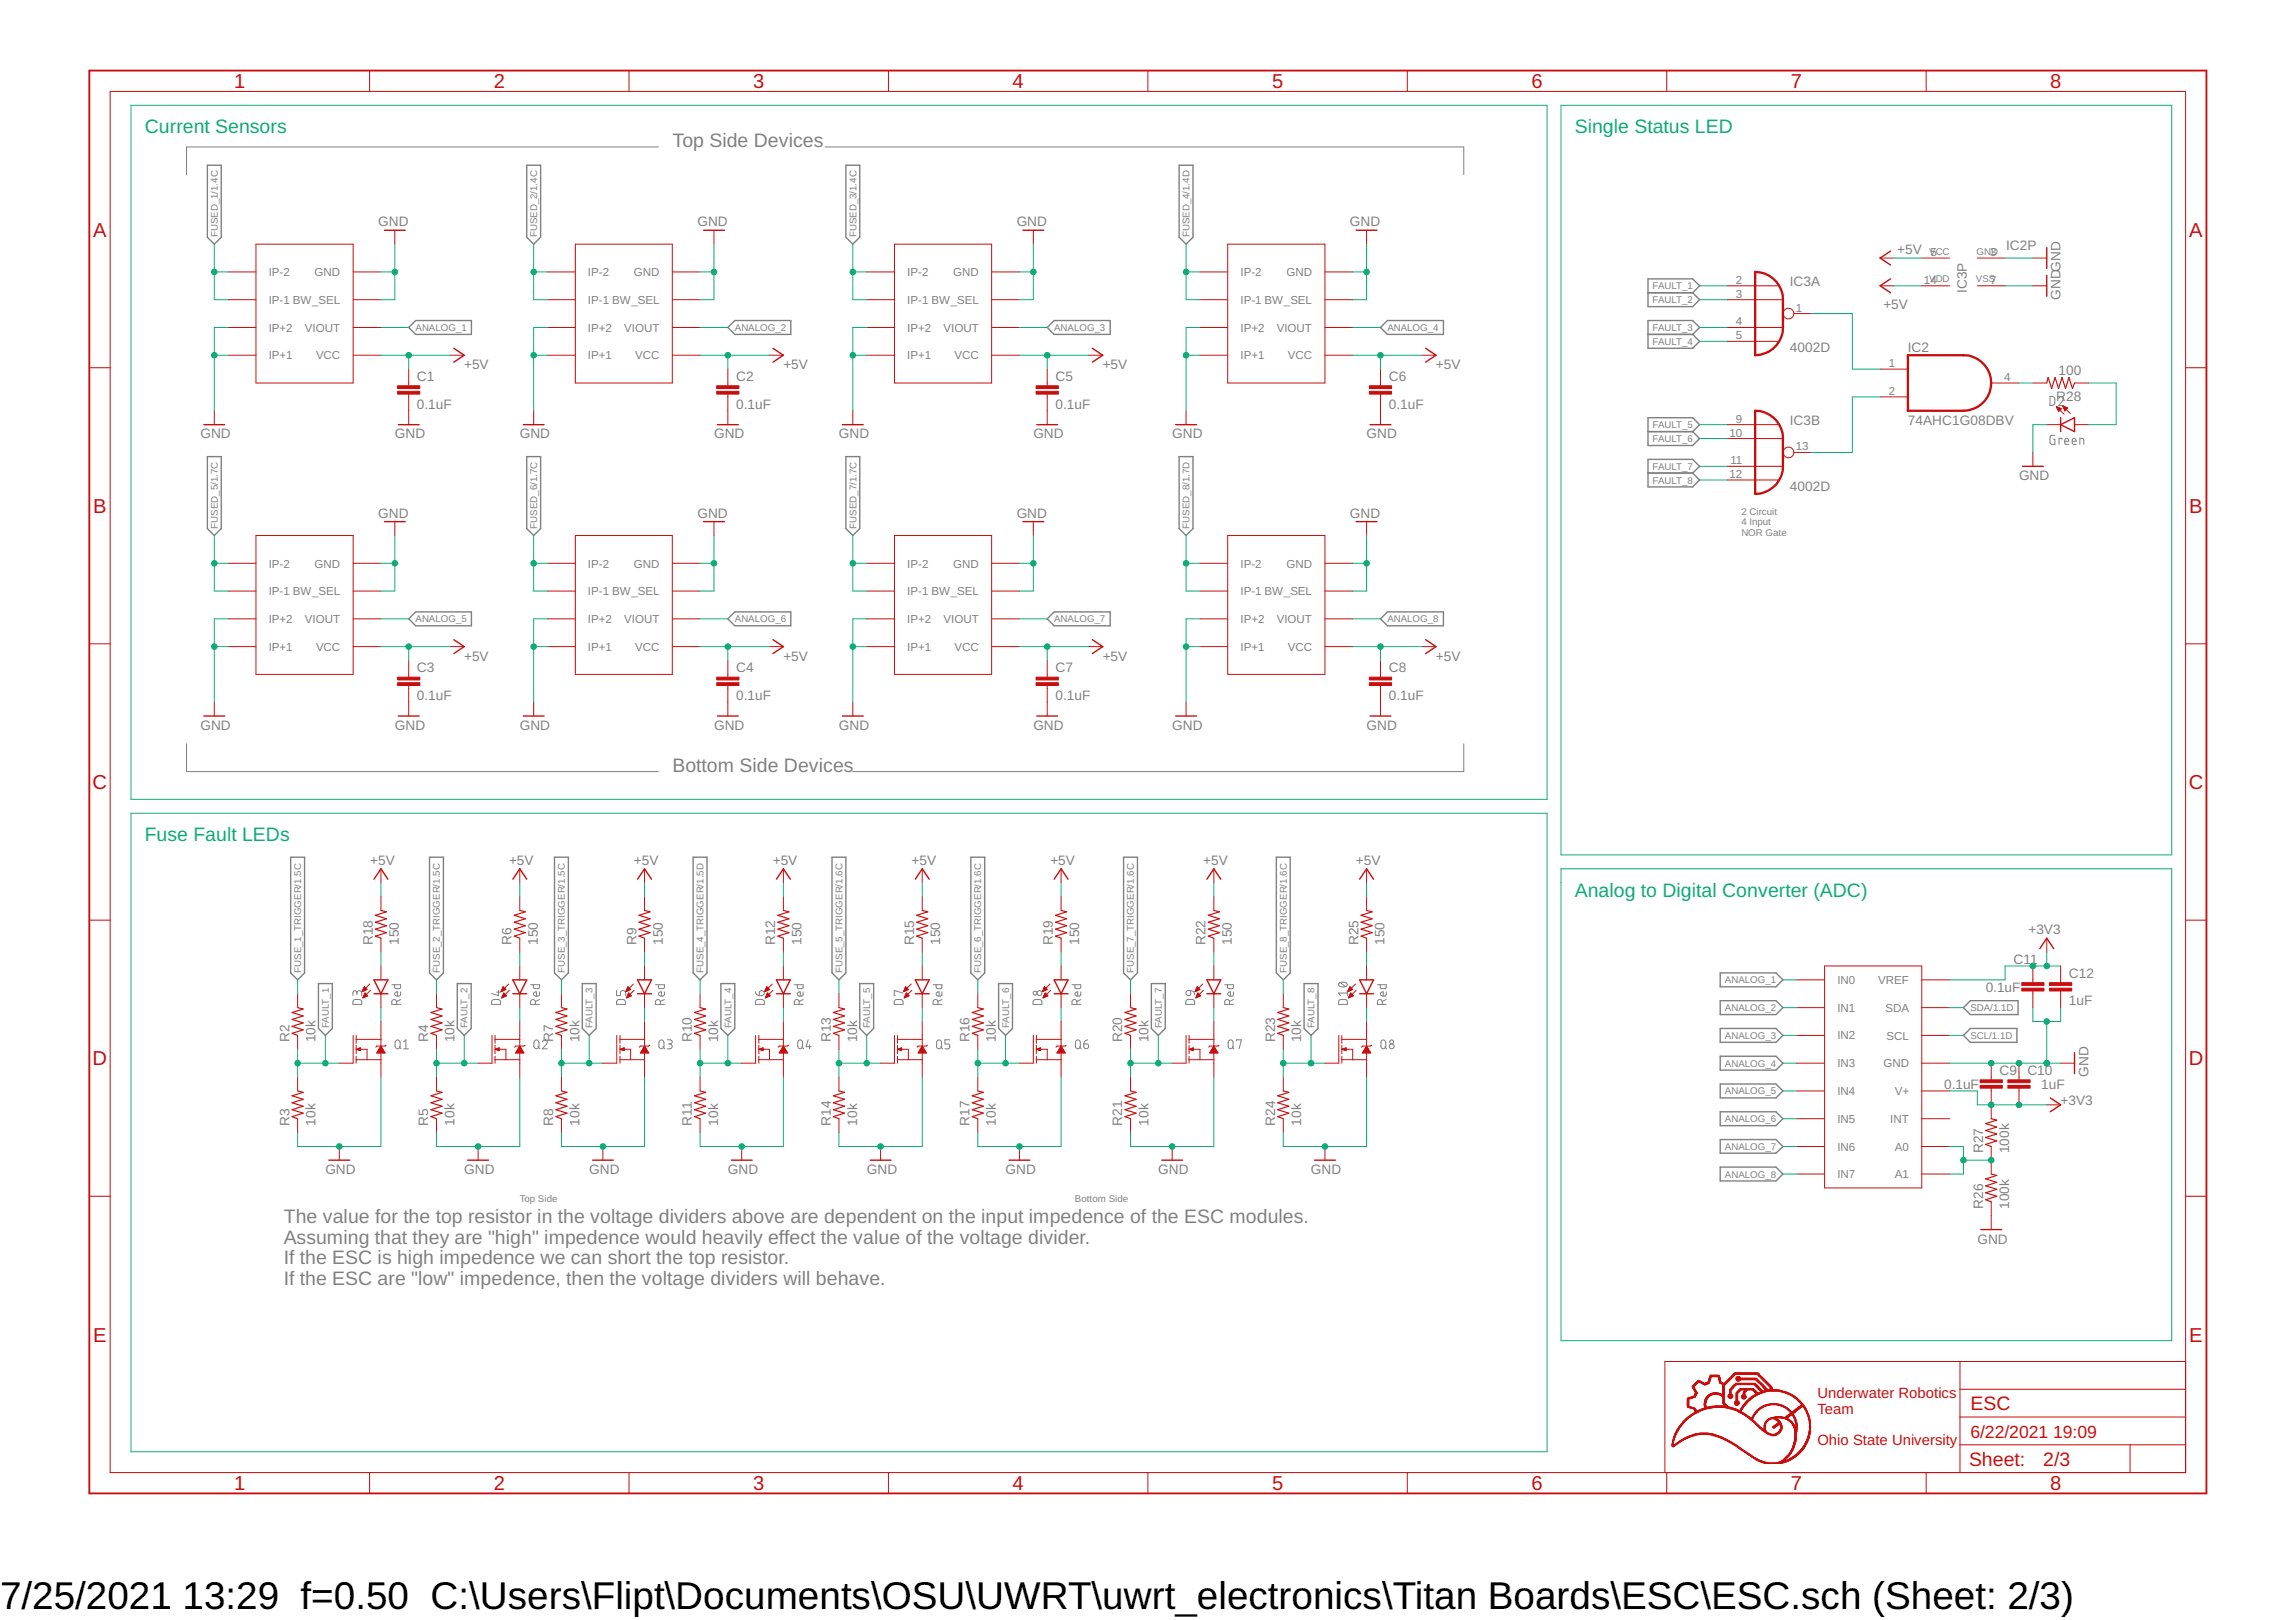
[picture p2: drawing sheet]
<svg xmlns="http://www.w3.org/2000/svg" width="210mm" height="148mm" viewBox="0 0 210 148" stroke-linecap="round" stroke-linejoin="round" font-family="sans-serif">
<defs><g id="words">
<g font-size="3.5">
<text x="0" y="147.2">7/25/2021</text>
<text x="16.7" y="147.2">13:29 f=0.50 C:\Users\Flipt\Documents\OSU\UWRT\uwrt_electronics\Titan Boards\ESC\ESC.sch (Sheet: 2/3)</text>
</g>
<g font-size="1.8" fill="#c90d0c">
<text x="21.4" y="8.1">1</text>
<text x="45.2" y="8.1">2</text>
<text x="68.9" y="8.1">3</text>
<text x="92.6" y="8.1">4</text>
<text x="116.3" y="8.1">5</text>
<text x="140.1" y="8.1">6</text>
<text x="163.8" y="8.1">7</text>
<text x="187.5" y="8.1">8</text>
<text x="8.5" y="21.7">A</text>
<text x="200.2" y="21.7">A</text>
<text x="8.5" y="46.9">B</text>
<text x="200.2" y="46.9">B</text>
<text x="8.5" y="72.2">C</text>
<text x="200.2" y="72.2">C</text>
<text x="8.5" y="97.4">D</text>
<text x="200.2" y="97.4">D</text>
<text x="8.5" y="122.7">E</text>
<text x="200.2" y="122.7">E</text>
<text x="180.2" y="129">ESC</text>
<text x="21.4" y="136.3">1</text>
<text x="45.2" y="136.3">2</text>
<text x="68.9" y="136.3">3</text>
<text x="92.6" y="136.3">4</text>
<text x="116.3" y="136.3">5</text>
<text x="140.1" y="136.3">6</text>
<text x="163.8" y="136.3">7</text>
<text x="180.1" y="134.1">Sheet:</text>
<text x="186.9" y="134">2/3</text>
<text x="187.5" y="136.3">8</text>
</g>
<g font-size="1.8" fill="#0dab76">
<text x="13.2" y="12.2">Current Sensors</text>
<text x="144" y="12.2">Single Status LED</text>
<text x="13.2" y="76.9">Fuse Fault LEDs</text>
<text x="144" y="82">Analog to Digital Converter (ADC)</text>
</g>
<g font-size="1.8" fill="#808080">
<text x="61.5" y="13.4">Top Side Devices</text>
<text x="61.5" y="70.6">Bottom Side Devices</text>
<text x="25.9" y="111.8">The value for the top resistor in the voltage dividers above are dependent on the input impedence of the ESC modules.</text>
<text x="25.9" y="113.7">Assuming that they are &quot;high&quot; impedence would heavily effect the value of the voltage divider.</text>
<text x="25.9" y="115.6">If the ESC is high impedence we can short the top resistor.</text>
<text x="25.9" y="117.5">If the ESC are &quot;low&quot; impedence, then the voltage dividers will behave.</text>
</g>
<g font-size="1.6" fill="#c90d0c">
<text x="180.2" y="131.5">6/22/2021</text>
<text x="187.8" y="131.5">19:09</text>
</g>
<g font-size="1.4" fill="#c90d0c">
<text x="166.2" y="127.9">Underwater Robotics</text>
<text x="166.2" y="129.3">Team</text>
<text x="166.2" y="132.2">Ohio State University</text>
</g>
<g font-size="1.2" fill="#808080">
<text x="34.6" y="20.7">GND</text>
<text x="63.8" y="20.7">GND</text>
<text x="93" y="20.7">GND</text>
<text x="123.5" y="20.7">GND</text>
<text x="173.5" y="23.2">+5V</text>
<text x="183.5" y="22.9">IC2P</text>
<text x="163.7" y="26.1">IC3A</text>
<text x="172.3" y="28.3">+5V</text>
<text x="179.9" y="26.8" transform="rotate(-90 179.9 26.8)">IC3P</text>
<text x="188.5" y="27.4" transform="rotate(-90 188.5 27.4)">GNDGND</text>
<text x="38.1" y="34.8">C1</text>
<text x="42.5" y="33.8">+5V</text>
<text x="67.3" y="34.8">C2</text>
<text x="71.7" y="33.8">+5V</text>
<text x="96.5" y="34.8">C5</text>
<text x="100.9" y="33.8">+5V</text>
<text x="127" y="34.8">C6</text>
<text x="131.3" y="33.8">+5V</text>
<text x="163.7" y="32.2">4002D</text>
<text x="174.5" y="32.2">IC2</text>
<text x="188.3" y="34.3">100</text>
<text x="18.3" y="40.1">GND</text>
<text x="36.1" y="40.1">GND</text>
<text x="38.1" y="37.4">0.1uF</text>
<text x="47.5" y="40.1">GND</text>
<text x="65.3" y="40.1">GND</text>
<text x="67.3" y="37.4">0.1uF</text>
<text x="76.7" y="40.1">GND</text>
<text x="94.5" y="40.1">GND</text>
<text x="96.5" y="37.4">0.1uF</text>
<text x="107.2" y="40.1">GND</text>
<text x="125" y="40.1">GND</text>
<text x="127" y="37.4">0.1uF</text>
<text x="163.7" y="38.8">IC3B</text>
<text x="174.5" y="38.8">74AHC1G08DBV</text>
<text x="188.1" y="36.7">R28</text>
<text x="34.6" y="47.3">GND</text>
<text x="63.8" y="47.3">GND</text>
<text x="93" y="47.3">GND</text>
<text x="123.5" y="47.3">GND</text>
<text x="163.7" y="44.9">4002D</text>
<text x="184.7" y="43.9">GND</text>
<text x="38.1" y="64">0.1uF</text>
<text x="38.1" y="61.5">C3</text>
<text x="42.5" y="60.4">+5V</text>
<text x="67.3" y="64">0.1uF</text>
<text x="67.3" y="61.5">C4</text>
<text x="71.7" y="60.4">+5V</text>
<text x="96.5" y="64">0.1uF</text>
<text x="96.5" y="61.5">C7</text>
<text x="100.9" y="60.4">+5V</text>
<text x="127" y="64">0.1uF</text>
<text x="127" y="61.5">C8</text>
<text x="131.3" y="60.4">+5V</text>
<text x="18.3" y="66.8">GND</text>
<text x="36.1" y="66.8">GND</text>
<text x="47.5" y="66.8">GND</text>
<text x="65.3" y="66.8">GND</text>
<text x="76.7" y="66.8">GND</text>
<text x="94.5" y="66.8">GND</text>
<text x="107.2" y="66.8">GND</text>
<text x="125" y="66.8">GND</text>
<text x="33.9" y="79.1">+5V</text>
<text x="46.6" y="79.1">+5V</text>
<text x="58" y="79.1">+5V</text>
<text x="70.7" y="79.1">+5V</text>
<text x="83.4" y="79.1">+5V</text>
<text x="96.1" y="79.1">+5V</text>
<text x="110" y="79.1">+5V</text>
<text x="124" y="79.1">+5V</text>
<text x="34.1" y="86.4" transform="rotate(-90 34.1 86.4)">R18</text>
<text x="36.5" y="86.4" transform="rotate(-90 36.5 86.4)">150</text>
<text x="46.8" y="86.4" transform="rotate(-90 46.8 86.4)">R6</text>
<text x="49.2" y="86.4" transform="rotate(-90 49.2 86.4)">150</text>
<text x="58.2" y="86.4" transform="rotate(-90 58.2 86.4)">R9</text>
<text x="60.6" y="86.4" transform="rotate(-90 60.6 86.4)">150</text>
<text x="70.9" y="86.4" transform="rotate(-90 70.9 86.4)">R12</text>
<text x="73.3" y="86.4" transform="rotate(-90 73.3 86.4)">150</text>
<text x="83.6" y="86.4" transform="rotate(-90 83.6 86.4)">R15</text>
<text x="86" y="86.4" transform="rotate(-90 86 86.4)">150</text>
<text x="96.3" y="86.4" transform="rotate(-90 96.3 86.4)">R19</text>
<text x="98.7" y="86.4" transform="rotate(-90 98.7 86.4)">150</text>
<text x="110.3" y="86.4" transform="rotate(-90 110.3 86.4)">R22</text>
<text x="112.7" y="86.4" transform="rotate(-90 112.7 86.4)">150</text>
<text x="124.2" y="86.4" transform="rotate(-90 124.2 86.4)">R25</text>
<text x="126.6" y="86.4" transform="rotate(-90 126.6 86.4)">150</text>
<text x="184.2" y="88.2">C11</text>
<text x="185.5" y="85.4">+3V3</text>
<text x="189.2" y="89.4">C12</text>
<text x="26.5" y="95.3" transform="rotate(-90 26.5 95.3)">R2</text>
<text x="28.9" y="95.3" transform="rotate(-90 28.9 95.3)">10k</text>
<text x="39.2" y="95.3" transform="rotate(-90 39.2 95.3)">R4</text>
<text x="41.6" y="95.3" transform="rotate(-90 41.6 95.3)">10k</text>
<text x="50.6" y="95.3" transform="rotate(-90 50.6 95.3)">R7</text>
<text x="53" y="95.3" transform="rotate(-90 53 95.3)">10k</text>
<text x="63.3" y="95.3" transform="rotate(-90 63.3 95.3)">R10</text>
<text x="65.7" y="95.3" transform="rotate(-90 65.7 95.3)">10k</text>
<text x="76" y="95.3" transform="rotate(-90 76 95.3)">R13</text>
<text x="78.4" y="95.3" transform="rotate(-90 78.4 95.3)">10k</text>
<text x="88.7" y="95.3" transform="rotate(-90 88.7 95.3)">R16</text>
<text x="91.1" y="95.3" transform="rotate(-90 91.1 95.3)">10k</text>
<text x="102.6" y="95.3" transform="rotate(-90 102.6 95.3)">R20</text>
<text x="105" y="95.3" transform="rotate(-90 105 95.3)">10k</text>
<text x="116.6" y="95.3" transform="rotate(-90 116.6 95.3)">R23</text>
<text x="119" y="95.3" transform="rotate(-90 119 95.3)">10k</text>
<text x="181.6" y="90.7">0.1uF</text>
<text x="189.2" y="92">1uF</text>
<text x="177.8" y="99.6">0.1uF</text>
<text x="182.9" y="98.3">C9</text>
<text x="185.4" y="98.3">C10</text>
<text x="186.7" y="99.6">1uF</text>
<text x="188.5" y="101">+3V3</text>
<text x="191" y="98.5" transform="rotate(-90 191 98.5)">GND</text>
<text x="26.5" y="102.9" transform="rotate(-90 26.5 102.9)">R3</text>
<text x="28.9" y="102.9" transform="rotate(-90 28.9 102.9)">10k</text>
<text x="29.8" y="107.4">GND</text>
<text x="39.2" y="102.9" transform="rotate(-90 39.2 102.9)">R5</text>
<text x="41.6" y="102.9" transform="rotate(-90 41.6 102.9)">10k</text>
<text x="42.5" y="107.4">GND</text>
<text x="50.6" y="102.9" transform="rotate(-90 50.6 102.9)">R8</text>
<text x="53" y="102.9" transform="rotate(-90 53 102.9)">10k</text>
<text x="53.9" y="107.4">GND</text>
<text x="63.3" y="102.9" transform="rotate(-90 63.3 102.9)">R11</text>
<text x="65.7" y="102.9" transform="rotate(-90 65.7 102.9)">10k</text>
<text x="66.6" y="107.4">GND</text>
<text x="76" y="102.9" transform="rotate(-90 76 102.9)">R14</text>
<text x="78.4" y="102.9" transform="rotate(-90 78.4 102.9)">10k</text>
<text x="79.3" y="107.4">GND</text>
<text x="88.7" y="102.9" transform="rotate(-90 88.7 102.9)">R17</text>
<text x="91.1" y="102.9" transform="rotate(-90 91.1 102.9)">10k</text>
<text x="92" y="107.4">GND</text>
<text x="102.6" y="102.9" transform="rotate(-90 102.6 102.9)">R21</text>
<text x="105" y="102.9" transform="rotate(-90 105 102.9)">10k</text>
<text x="105.9" y="107.4">GND</text>
<text x="116.6" y="102.9" transform="rotate(-90 116.6 102.9)">R24</text>
<text x="119" y="102.9" transform="rotate(-90 119 102.9)">10k</text>
<text x="119.9" y="107.4">GND</text>
<text x="181.4" y="105.5" transform="rotate(-90 181.4 105.5)">R27</text>
<text x="183.8" y="105.5" transform="rotate(-90 183.8 105.5)">100k</text>
<text x="180.9" y="113.7">GND</text>
<text x="181.4" y="110.6" transform="rotate(-90 181.4 110.6)">R26</text>
<text x="183.8" y="110.6" transform="rotate(-90 183.8 110.6)">100k</text>
</g>
<g font-size="1.1" fill="#808080">
<text x="176.6" y="23.4">5</text>
<text x="182" y="23.4">3</text>
<text x="24.6" y="25.2">IP-2</text>
<text x="24.6" y="27.8">IP-1 BW_SEL</text>
<text x="28.8" y="25.2">GND</text>
<text x="53.8" y="25.2">IP-2</text>
<text x="53.8" y="27.8">IP-1 BW_SEL</text>
<text x="58" y="25.2">GND</text>
<text x="83" y="25.2">IP-2</text>
<text x="83" y="27.8">IP-1 BW_SEL</text>
<text x="87.2" y="25.2">GND</text>
<text x="113.5" y="25.2">IP-2</text>
<text x="113.5" y="27.8">IP-1 BW_SEL</text>
<text x="117.7" y="25.2">GND</text>
<text x="158.8" y="26">2</text>
<text x="158.8" y="27.2">3</text>
<text x="158.8" y="29.8">4</text>
<text x="164.2" y="28.5">1</text>
<text x="176" y="26">14</text>
<text x="182" y="26">7</text>
<text x="24.6" y="32.9">IP+1</text>
<text x="24.6" y="30.3">IP+2</text>
<text x="27.9" y="30.3">VIOUT</text>
<text x="28.9" y="32.9">VCC</text>
<text x="53.8" y="32.9">IP+1</text>
<text x="53.8" y="30.3">IP+2</text>
<text x="57.1" y="30.3">VIOUT</text>
<text x="58.1" y="32.9">VCC</text>
<text x="83" y="32.9">IP+1</text>
<text x="83" y="30.3">IP+2</text>
<text x="86.3" y="30.3">VIOUT</text>
<text x="87.3" y="32.9">VCC</text>
<text x="113.5" y="32.9">IP+1</text>
<text x="113.5" y="30.3">IP+2</text>
<text x="116.8" y="30.3">VIOUT</text>
<text x="117.8" y="32.9">VCC</text>
<text x="158.8" y="31">5</text>
<text x="172.7" y="33.6">1</text>
<text x="183.3" y="34.8">4</text>
<text x="158.2" y="39.9">10</text>
<text x="158.8" y="38.7">9</text>
<text x="164.2" y="41.2">13</text>
<text x="172.7" y="36.1">2</text>
<text x="158.2" y="43.7">12</text>
<text x="158.3" y="42.5">11</text>
<text x="24.6" y="51.9">IP-2</text>
<text x="28.8" y="51.9">GND</text>
<text x="53.8" y="51.9">IP-2</text>
<text x="58" y="51.9">GND</text>
<text x="83" y="51.9">IP-2</text>
<text x="87.2" y="51.9">GND</text>
<text x="113.5" y="51.9">IP-2</text>
<text x="117.7" y="51.9">GND</text>
<text x="24.6" y="59.5">IP+1</text>
<text x="24.6" y="57">IP+2</text>
<text x="24.6" y="54.4">IP-1 BW_SEL</text>
<text x="27.9" y="57">VIOUT</text>
<text x="28.9" y="59.5">VCC</text>
<text x="53.8" y="59.5">IP+1</text>
<text x="53.8" y="57">IP+2</text>
<text x="53.8" y="54.4">IP-1 BW_SEL</text>
<text x="57.1" y="57">VIOUT</text>
<text x="58.1" y="59.5">VCC</text>
<text x="83" y="59.5">IP+1</text>
<text x="83" y="57">IP+2</text>
<text x="83" y="54.4">IP-1 BW_SEL</text>
<text x="86.3" y="57">VIOUT</text>
<text x="87.3" y="59.5">VCC</text>
<text x="113.5" y="59.5">IP+1</text>
<text x="113.5" y="57">IP+2</text>
<text x="113.5" y="54.4">IP-1 BW_SEL</text>
<text x="116.8" y="57">VIOUT</text>
<text x="117.8" y="59.5">VCC</text>
<text x="168.1" y="90">IN0</text>
<text x="171.8" y="90">VREF</text>
<text x="168.1" y="92.5">IN1</text>
<text x="168.1" y="95.1">IN2</text>
<text x="172.4" y="92.5">SDA</text>
<text x="172.6" y="95.1">SCL</text>
<text x="168.1" y="97.6">IN3</text>
<text x="168.1" y="100.2">IN4</text>
<text x="172.3" y="97.6">GND</text>
<text x="173.3" y="100.2">V+</text>
<text x="168.1" y="102.7">IN5</text>
<text x="168.1" y="105.2">IN6</text>
<text x="168.1" y="107.8">IN7</text>
<text x="172.9" y="102.7">INT</text>
<text x="173.3" y="105.2">A0</text>
<text x="173.3" y="107.8">A1</text>
</g>
<g font-size=".9" fill="#808080">
<text x="19.9" y="21.7" transform="rotate(-90 19.9 21.7)">FUSED_1/1.4C</text>
<text x="49.1" y="21.7" transform="rotate(-90 49.1 21.7)">FUSED_2/1.4C</text>
<text x="78.3" y="21.7" transform="rotate(-90 78.3 21.7)">FUSED_3/1.4C</text>
<text x="108.8" y="21.7" transform="rotate(-90 108.8 21.7)">FUSED_4/1.4D</text>
<text x="176.4" y="23.3">VCC</text>
<text x="180.8" y="23.3">GND</text>
<text x="151.1" y="26.5">FAULT_1</text>
<text x="151.1" y="27.7">FAULT_2</text>
<text x="176.4" y="25.8">VDD</text>
<text x="180.7" y="25.8">VSS</text>
<text x="38" y="30.3">ANALOG_1</text>
<text x="67.2" y="30.3">ANALOG_2</text>
<text x="96.4" y="30.3">ANALOG_3</text>
<text x="126.9" y="30.3">ANALOG_4</text>
<text x="151.1" y="30.3">FAULT_3</text>
<text x="151.1" y="31.5">FAULT_4</text>
<text x="151.1" y="39.1">FAULT_5</text>
<text x="151.1" y="40.4">FAULT_6</text>
<text x="151.1" y="43">FAULT_7</text>
<text x="151.1" y="44.2">FAULT_8</text>
<text x="159.3" y="47.1">2 Circuit</text>
<text x="19.9" y="48.4" transform="rotate(-90 19.9 48.4)">FUSED_5/1.7C</text>
<text x="49.1" y="48.4" transform="rotate(-90 49.1 48.4)">FUSED_6/1.7C</text>
<text x="78.3" y="48.4" transform="rotate(-90 78.3 48.4)">FUSED_7/1.7C</text>
<text x="108.8" y="48.4" transform="rotate(-90 108.8 48.4)">FUSED_8/1.7D</text>
<text x="159.3" y="48">4 Input</text>
<text x="159.3" y="49">NOR Gate</text>
<text x="38" y="56.9">ANALOG_5</text>
<text x="67.2" y="56.9">ANALOG_6</text>
<text x="96.4" y="56.9">ANALOG_7</text>
<text x="126.9" y="56.9">ANALOG_8</text>
<text x="27.5" y="89" transform="rotate(-90 27.5 89)">FUSE_1_TRIGGER/1.5C</text>
<text x="40.2" y="89" transform="rotate(-90 40.2 89)">FUSE_2_TRIGGER/1.5C</text>
<text x="51.7" y="89" transform="rotate(-90 51.7 89)">FUSE_3_TRIGGER/1.5C</text>
<text x="64.4" y="89" transform="rotate(-90 64.4 89)">FUSE_4_TRIGGER/1.5D</text>
<text x="77.1" y="89" transform="rotate(-90 77.1 89)">FUSE_5_TRIGGER/1.6C</text>
<text x="89.7" y="89" transform="rotate(-90 89.7 89)">FUSE_6_TRIGGER/1.6C</text>
<text x="103.7" y="89" transform="rotate(-90 103.7 89)">FUSE_7_TRIGGER/1.6C</text>
<text x="117.7" y="89" transform="rotate(-90 117.7 89)">FUSE_8_TRIGGER/1.6C</text>
<text x="157.8" y="89.9">ANALOG_1</text>
<text x="30.1" y="94.1" transform="rotate(-90 30.1 94.1)">FAULT_1</text>
<text x="42.8" y="94.1" transform="rotate(-90 42.8 94.1)">FAULT_2</text>
<text x="54.2" y="94.1" transform="rotate(-90 54.2 94.1)">FAULT_3</text>
<text x="66.9" y="94.1" transform="rotate(-90 66.9 94.1)">FAULT_4</text>
<text x="79.6" y="94.1" transform="rotate(-90 79.6 94.1)">FAULT_5</text>
<text x="92.3" y="94.1" transform="rotate(-90 92.3 94.1)">FAULT_6</text>
<text x="106.3" y="94.1" transform="rotate(-90 106.3 94.1)">FAULT_7</text>
<text x="120.2" y="94.1" transform="rotate(-90 120.2 94.1)">FAULT_8</text>
<text x="157.8" y="92.5">ANALOG_2</text>
<text x="157.8" y="95">ANALOG_3</text>
<text x="180.2" y="92.5">SDA/1.1D</text>
<text x="180.2" y="95">SCL/1.1D</text>
<text x="157.8" y="97.5">ANALOG_4</text>
<text x="157.8" y="100.1">ANALOG_5</text>
<text x="157.8" y="102.6">ANALOG_6</text>
<text x="157.8" y="105.2">ANALOG_7</text>
<text x="157.8" y="107.7">ANALOG_8</text>
<text x="47.5" y="109.9">Top Side</text>
<text x="98.3" y="109.9">Bottom Side</text>
</g>
</g></defs>
<g fill="none" stroke="#808080" stroke-width=".09">
<path d="M60.2 13.4h-43.1v2.6M75.5 13.4h58.4v2.6M187.5 36.3h.3a.63 .63 0 0 1 .1 .7l-.2 .1h-.2zM187.9 39.8h-.3l-.1 .1v.5l.1 .2h.3v-.4h-.1M188.3 36.4a.22 .22 0 0 1 .3-.1 .22 .22 0 0 1 .1 .3l-.4 .5h.4M188.6 40.2v-.1h-.3v.5M188.8 40.4h.4l-.1-.3-.2 .1-.1 .4h.4M189.5 40.4h.4l-.1-.3-.3 .1v.4h.4M190.2 40.6v-.5h.3l.1 .5M17.1 68v2.6h43.1M133.9 68v2.6h-55.9M32.3 91.5a.65 .65 0 0 1 .7-.1l.1 .1v.4h-.8z"/>
<path d="M32.6 90.8a.22 .22 0 0 1 .2-.2 .22 .22 0 0 1 .3 .1v.4M32.6 91v-.2l-.2-.2-.1 .1v.4M35.8 90.1h.8v.3h-.4l-.1-.3M36.2 95.2l.1-.1a.23 .23 0 0 1 .3 .2v.4a.23 .23 0 0 1-.2 .2 .23 .23 0 0 1-.3-.2zM36.3 91.9v-.3a.22 .22 0 0 0-.2-.2 .22 .22 0 0 0-.3 .2v.3h.8M36.5 95.7l.2 .2M36.6 90.7v.3l-.1 .1h-.3l-.1-.3 .3-.1v.4M36.6 91.4l-.3 .2M36.9 95.3l.2-.2v.8M36.9 95.9h.5M45 91.5a.63 .63 0 0 1 .7-.1l.1 .2v.3h-.8zM45.4 90.7h.4"/>
<path d="M45.6 90.6v.5l-.6-.2M48.5 90.1h.8v.3h-.4l-.1-.3M48.9 95.2l.1-.1a.23 .23 0 0 1 .3 .2v.4a.23 .23 0 0 1-.2 .2 .23 .23 0 0 1-.3-.2zM49 91.9v-.3a.23 .23 0 0 0-.3-.2 .23 .23 0 0 0-.2 .2v.3h.8M49.2 95.7l.2 .2M49.3 90.7v.3l-.1 .1h-.3l-.1-.3 .3-.1v.4M49.3 91.4l-.3 .2M49.6 95.3a.22 .22 0 0 1 .3-.2 .22 .22 0 0 1 .1 .4l-.4 .4h.5M56.4 90.6v.5h.3l.1-.4 .1-.1 .3 .1v.4M56.4 91.5a.63 .63 0 0 1 .7-.1l.1 .2v.3h-.8zM59.9 90.1h.9l-.1 .3h-.4l-.1-.3M60.3 95.2l.1-.1a.23 .23 0 0 1 .3 .2v.4a.23 .23 0 0 1-.2 .2 .23 .23 0 0 1-.2-.2z"/>
<path d="M60.4 91.9v-.3a.23 .23 0 0 0-.2-.2 .23 .23 0 0 0-.3 .2v.3h.9M60.6 95.7l.2 .2M60.8 90.7l-.1 .3-.1 .1h-.3l-.1-.3 .3-.1v.4M60.8 91.4l-.4 .2M61 95.1h.3l.2 .1v.2l-.4 .1M61.3 95.5a.22 .22 0 0 1 .1 .3l-.4 .1M69.1 90.7a.36 .36 0 0 0 .3 .4M69.2 91.4a.65 .65 0 0 1 .7 .1v.4h-.8zM69.5 90.7a.23 .23 0 0 1 .4 0 .23 .23 0 0 1-.2 .4h-.3zM72.6 90.1h.8v.3h-.4l-.1-.3M73.1 95.1a.22 .22 0 0 1 .3 .2v.4a.22 .22 0 0 1-.1 .2 .22 .22 0 0 1-.3-.1v-.5zM73.1 91.9v-.4a.23 .23 0 0 0-.3-.1 .23 .23 0 0 0-.2 .2v.3h.8"/>
<path d="M73.3 95.7l.2 .2M73.4 90.7v.3l-.1 .1h-.3l-.1-.3 .3-.1v.4M73.4 91.4l-.3 .2M73.9 95.1l-.2 .6h.5M74 95.6v.3M81.8 91.5l.1-.1a.65 .65 0 0 1 .7 .1v.4h-.8zM82.6 90.8l-.8-.2v.5h.1M85.3 90.1h.8v.3h-.4l-.1-.3M85.7 95.2l.1-.1a.22 .22 0 0 1 .3 .2v.4a.23 .23 0 0 1-.2 .2 .23 .23 0 0 1-.2-.1zM85.8 91.9v-.4a.23 .23 0 0 0-.3-.1 .23 .23 0 0 0-.2 .2v.3h.8M86 95.7l.2 .2M86.1 90.7v.3l-.1 .1h-.3l-.1-.3 .3-.1v.4"/>
<path d="M86.1 91.4l-.3 .2M86.9 95.1h-.5v.4h.4l.1 .2-.1 .2h-.4M94.5 91.5l.1-.1a.65 .65 0 0 1 .7 .1v.4h-.8zM98 90.1h.8v.3h-.4l-.1-.3M98.4 95.2l.1-.1a.22 .22 0 0 1 .3 .2v.4a.23 .23 0 0 1-.2 .2 .23 .23 0 0 1-.2-.1zM98.5 91.9v-.4a.23 .23 0 0 0-.3-.1 .23 .23 0 0 0-.2 .2v.3h.8M98.7 95.7l.2 .2M98.8 90.7v.3l-.1 .1h-.3l-.1-.3 .3-.1v.4M98.8 91.4l-.3 .2M99.1 95.5h.4a.23 .23 0 0 1 0 .4 .23 .23 0 0 1-.4-.2zM99.5 95.1a.36 .36 0 0 0-.4 .4M108.5 91.5a.65 .65 0 0 1 .7-.1v.1l.1 .4h-.8z"/>
<path d="M108.5 90.7l.2-.1h.2v.3a.23 .23 0 0 1-.3 .1 .23 .23 0 0 1-.1-.3zM108.9 90.6a.36 .36 0 0 1 .4 .4M112 90.1h.8v.3h-.4l-.1-.3M112.4 95.2v-.1a.22 .22 0 0 1 .4 .2v.4a.23 .23 0 0 1-.2 .2 .23 .23 0 0 1-.2-.1zM112.5 91.9l-.1-.4a.23 .23 0 0 0-.2-.1 .23 .23 0 0 0-.2 .2v.3h.8M112.7 95.7l.2 .2M112.8 90.7v.3l-.1 .1h-.3l-.1-.2v-.1l.2-.1v.4M112.8 91.4l-.3 .2M113.1 95.2v-.1h.4l-.2 .8M122.4 91.5a.65 .65 0 0 1 .7-.1l.1 .1v.4h-.8zM122.4 90l.3-.2h.3l.2 .2a.46 .46 0 0 1-.8 0zM122.6 89.9l.4 .3"/>
<path d="M123.2 90.6v.5M123.2 90.8h-.8l.2 .3M126 90.1h.8v.3h-.5l-.1-.3M126.3 95.2l.1-.1a.22 .22 0 0 1 .3 .2v.4l-.1 .2a.22 .22 0 0 1-.3-.2zM126.4 91.9v-.4a.22 .22 0 0 0-.3-.1 .22 .22 0 0 0-.1 .2v.3h.8M126.7 95.7l.1 .2M126.8 90.7v.3l-.1 .1h-.4v-.3l.2-.1v.4M126.8 91.4l-.4 .2"/>
<circle cx="94.7" cy="90.8" r=".18"/>
<circle cx="95.1" cy="90.8" r=".23"/>
<circle cx="127.3" cy="95.7" r=".22"/>
<circle cx="127.3" cy="95.3" r=".18"/>
</g>
<g fill="none" stroke="#808080" stroke-width=".13">
<path d="M19 15.1h1.2v6.6l-.6 .6-.6-.6zM48.2 15.1h1.2v6.6l-.6 .6-.6-.6zM77.4 15.1h1.2v6.6l-.6 .6-.6-.6zM107.8 15.1h1.3v6.6l-.6 .6-.7-.6zM37.4 30l.6-.7h5.1v1.3h-5.1zM67.2 29.3h5.1v1.3h-5.1l-.6-.6zM96.4 29.3h5.1v1.3h-5.1l-.6-.6zM126.9 29.3h5.1v1.3h-5.1l-.6-.6zM150.7 29.3h4.1l.6 .7-.6 .6 .6 .6-.6 .7h-4.1zM150.7 30.6h4.1M150.7 25.5h4.1l.6 .6-.6 .7 .6 .6-.6 .6h-4.1zM150.7 26.8h4.1"/>
<path d="M150.7 38.2h4.1l.6 .6-.6 .7 .6 .6-.6 .6h-4.1zM150.7 39.5h4.1M19 41.8h1.2v6.5l-.6 .7-.6-.7zM37.4 56.6l.6-.6h5.1v1.2h-5.1zM48.2 41.8h1.2v6.5l-.6 .7-.6-.7zM66.6 56.6l.6-.6h5.1v1.2h-5.1zM77.4 41.8h1.2v6.5l-.6 .7-.6-.7zM95.8 56.6l.6-.6h5.1v1.2h-5.1zM107.8 41.8h1.3v6.5l-.6 .7-.7-.7zM126.3 56.6l.6-.6h5.1v1.2h-5.1zM150.7 42h4.1l.6 .7-.6 .6 .6 .6-.6 .6h-4.1zM150.7 43.3h4.1"/>
<path d="M26.6 78.4h1.3v10.6l-.7 .6-.6-.6zM39.3 78.4h1.3v10.6l-.7 .6-.6-.6zM50.7 78.4h1.3v10.6l-.6 .6-.7-.6zM63.4 78.4h1.3v10.6l-.7 .6-.6-.6zM76.1 78.4h1.3v10.6l-.7 .6-.6-.6zM88.8 78.4h1.3v10.6l-.7 .6-.6-.6zM102.8 78.4h1.2v10.6l-.6 .6-.6-.6zM116.7 78.4h1.3v10.6l-.6 .6-.7-.6zM29.1 90h1.3v4.1l-.6 .6-.7-.6zM41.8 90h1.3v4.1l-.6 .6-.7-.6zM53.3 90h1.2v4.1l-.6 .6-.6-.6zM65.9 90h1.3v4.1l-.6 .6-.7-.6z"/>
<path d="M78.6 90h1.3v4.1l-.6 .6-.7-.6zM91.3 90h1.3v4.1l-.6 .6-.7-.6zM105.3 90h1.3v4.1l-.7 .6-.6-.6zM119.3 90h1.2v4.1l-.6 .6-.6-.6zM157.3 89h5.1l.7 .6-.7 .7h-5.1zM157.3 91.5h5.1l.7 .7-.7 .6h-5.1zM157.3 94.1h5.1l.7 .6-.7 .6h-5.1zM157.3 96.6h5.1l.7 .6-.7 .7h-5.1zM157.3 99.1h5.1l.7 .7-.7 .6h-5.1zM179.6 92.2l.6-.7h4.4v1.3h-4.4zM179.6 94.7l.6-.6h4.3v1.2h-4.3zM157.3 101.7h5.1l.7 .6-.7 .7h-5.1z"/>
<path d="M157.3 104.2h5.1l.7 .7-.7 .6h-5.1zM157.3 106.7h5.1l.7 .7-.7 .6h-5.1z"/>
</g>
<g fill="#c90d0c" stroke="#c90d0c" stroke-width=".09">
<path d="M161.4 133.8h1.6z"/>
<path d="M161.3 133.8h.5z"/>
<path d="M162.4 133.8h.7z"/>
<path d="M161.2 133.8h.4z"/>
<path d="M162.6 133.8h.5z"/>
<path d="M161.2 133.7l.3 .1z"/>
<path d="M162.6 133.7l.6 .1z"/>
<path d="M161.1 133.7l.3 .1z"/>
<path d="M162.7 133.7l.6 .1z"/>
<path d="M161.1 133.7h.3z"/>
<path d="M162.8 133.7h.5z"/>
<path d="M161 133.7h.3z"/>
<path d="M162.8 133.7h.6z"/>
<path d="M161 133.6l.2 .1z"/>
<path d="M162.9 133.6l.5 .1z"/>
<path d="M160.9 133.6l.3 .1z"/>
<path d="M162.9 133.6l.3 .1z"/>
<path d="M163.2 133.6l.3 .1z"/>
<path d="M160.9 133.6h.2z"/>
<path d="M162.9 133.6h.3z"/>
<path d="M163.3 133.6h.3z"/>
<path d="M160.8 133.6h.3z"/>
<path d="M163 133.6h.2z"/>
<path d="M160.8 133.6h.2z"/>
<path d="M163.4 133.6h.2z"/>
<path d="M160.7 133.5l.3 .1z"/>
<path d="M163 133.5l.2 .1z"/>
<path d="M163.4 133.5l.3 .1z"/>
<path d="M160.7 133.5l.2 .1z"/>
<path d="M163.1 133.5l.2 .1z"/>
<path d="M163.5 133.5l.2 .1z"/>
<path d="M160.6 133.5h.2z"/>
<path d="M163.1 133.5h.2z"/>
<path d="M163.5 133.5h.3z"/>
<path d="M163.6 133.5h.2z"/>
<path d="M160.5 133.5h.3z"/>
<path d="M163.2 133.5h.1z"/>
<path d="M163.6 133.5h.3z"/>
<path d="M160.5 133.4l.2 .1z"/>
<path d="M163.2 133.4l.1 .1z"/>
<path d="M163.7 133.4l.2 .1z"/>
<path d="M160.5 133.4h.2z"/>
<path d="M163.2 133.4h.2z"/>
<path d="M163.7 133.4h.2z"/>
<path d="M160.4 133.4h.2z"/>
<path d="M163.7 133.4h.3z"/>
<path d="M160.4 133.3l.2 .1z"/>
<path d="M163.3 133.3l.1 .1z"/>
<path d="M163.8 133.3l.2 .1z"/>
<path d="M160.4 133.3l.1 .1z"/>
<path d="M160.3 133.3h.2z"/>
<path d="M163.3 133.3h.1z"/>
<path d="M163.9 133.3h.2z"/>
<path d="M160.3 133.3h.1z"/>
<path d="M163.3 133.3h.2z"/>
<path d="M160.3 133.2l.1 .1z"/>
<path d="M163.3 133.2l.2 .1z"/>
<path d="M164 133.2l.2 .1z"/>
<path d="M160.2 133.2l.1 .1z"/>
<path d="M163.4 133.2l.1 .1z"/>
<path d="M160.2 133.2h.1z"/>
<path d="M163.4 133.2h.2z"/>
<path d="M164 133.2h.2z"/>
<path d="M164 133.2h.3z"/>
<path d="M160.1 133.2h.2z"/>
<path d="M163.5 133.2h.1z"/>
<path d="M164.1 133.2h.2z"/>
<path d="M160.1 133.1l.1 .1z"/>
<path d="M163.4 133.1l.2 .1z"/>
<path d="M164.1 133.1l.2 .1z"/>
<path d="M163.5 133.1l.1 .1z"/>
<path d="M160 133.1h.2z"/>
<path d="M163.5 133.1h.1z"/>
<path d="M164.2 133.1h.2z"/>
<path d="M160 133.1h.1z"/>
<path d="M163.5 133.1h.2z"/>
<path d="M163.6 133.1h.1z"/>
<path d="M164.3 133.1h.1z"/>
<path d="M160 133l.1 .1z"/>
<path d="M163.6 133l.1 .1z"/>
<path d="M164.3 133l.1 .1z"/>
<path d="M159.9 133l.2 .1z"/>
<path d="M164.3 133l.2 .1z"/>
<path d="M159.9 133h.1z"/>
<path d="M163.6 133h.1z"/>
<path d="M164.3 133h.2z"/>
<path d="M159.8 133h.2z"/>
<path d="M159.8 132.9l.2 .1z"/>
<path d="M163.6 132.9l.2 .1z"/>
<path d="M164.4 132.9l.1 .1z"/>
<path d="M159.8 132.9l.1 .1z"/>
<path d="M163.7 132.9l.1 .1z"/>
<path d="M159.7 132.9h.2z"/>
<path d="M163.7 132.9h.1z"/>
<path d="M164.4 132.9h.2z"/>
<path d="M159.7 132.9h.1z"/>
<path d="M159.6 132.8l.2 .1z"/>
<path d="M163.7 132.8l.2 .1z"/>
<path d="M164.5 132.8l.1 .1z"/>
<path d="M159.6 132.8l.1 .1z"/>
<path d="M164.5 132.8l.2 .1z"/>
<path d="M159.6 132.8h.1z"/>
<path d="M163.7 132.8h.2z"/>
<path d="M164.5 132.8h.2z"/>
<path d="M159.5 132.8h.2z"/>
<path d="M163.8 132.8h.1z"/>
<path d="M159.5 132.7l.1 .1z"/>
<path d="M163.8 132.7l.1 .1z"/>
<path d="M164.6 132.7l.1 .1z"/>
<path d="M164.6 132.7l.2 .1z"/>
<path d="M159.4 132.7h.2z"/>
<path d="M163.8 132.7h.1z"/>
<path d="M164.6 132.7h.2z"/>
<path d="M159.4 132.7h.1z"/>
<path d="M159.3 132.6l.2 .1z"/>
<path d="M163.8 132.6l.2 .1z"/>
<path d="M164.7 132.6l.1 .1z"/>
<path d="M159.3 132.6l.1 .1z"/>
<path d="M163.9 132.6l.1 .1z"/>
<path d="M159.3 132.6h.1z"/>
<path d="M163.9 132.6h.1z"/>
<path d="M164.7 132.6h.2z"/>
<path d="M159.2 132.6h.2z"/>
<path d="M159.2 132.5l.1 .1z"/>
<path d="M163.9 132.5l.1 .1z"/>
<path d="M164.8 132.5l.1 .1z"/>
<path d="M159.1 132.5h.2z"/>
<path d="M163.9 132.5h.1z"/>
<path d="M164.8 132.5h.2z"/>
<path d="M159.1 132.5h.1z"/>
<path d="M159 132.4l.2 .1z"/>
<path d="M163.9 132.4l.1 .1z"/>
<path d="M164.8 132.4l.2 .1z"/>
<path d="M163.9 132.4l.2 .1z"/>
<path d="M159 132.4h.1z"/>
<path d="M163.9 132.4h.2z"/>
<path d="M164.9 132.4h.1z"/>
<path d="M158.9 132.4h.2z"/>
<path d="M164 132.4h.1z"/>
<path d="M164.9 132.4h.2z"/>
<path d="M158.9 132.3l.1 .1z"/>
<path d="M164 132.3l.1 .1z"/>
<path d="M164.9 132.3l.1 .1z"/>
<path d="M153 132.3h.1z"/>
<path d="M158.9 132.3h.1z"/>
<path d="M164 132.3h.1z"/>
<path d="M164.9 132.3h.2z"/>
<path d="M158.8 132.3h.2z"/>
<path d="M165 132.3h.1z"/>
<path d="M152.9 132.2l.2 .1z"/>
<path d="M158.8 132.2l.1 .1z"/>
<path d="M164 132.2l.1 .1z"/>
<path d="M165 132.2l.1 .1z"/>
<path d="M158.7 132.2l.2 .1z"/>
<path d="M152.9 132.2h.1z"/>
<path d="M153.1 132.2h.1z"/>
<path d="M158.7 132.2h.2z"/>
<path d="M164 132.2h.1z"/>
<path d="M165 132.2h.1z"/>
<path d="M158.7 132.2h.1z"/>
<path d="M158.6 132.2h.2z"/>
<path d="M152.9 132.1l.1 .1z"/>
<path d="M153.1 132.1l.2 .1z"/>
<path d="M158.6 132.1l.2 .1z"/>
<path d="M164 132.1l.1 .1z"/>
<path d="M165 132.1l.1 .1z"/>
<path d="M153.2 132.1l.1 .1z"/>
<path d="M158.6 132.1l.1 .1z"/>
<path d="M164 132.1l.2 .1z"/>
<path d="M165 132.1l.2 .1z"/>
<path d="M152.9 132.1h.1z"/>
<path d="M153.2 132.1h.1z"/>
<path d="M158.6 132.1h.1z"/>
<path d="M164 132.1h.2z"/>
<path d="M165 132.1h.2z"/>
<path d="M153.2 132.1h.2z"/>
<path d="M158.5 132.1h.2z"/>
<path d="M165.1 132.1h.1z"/>
<path d="M158.5 132.1h.1z"/>
<path d="M152.9 132l.1 .1z"/>
<path d="M153.3 132l.1 .1z"/>
<path d="M158.4 132l.2 .1z"/>
<path d="M164.1 132l.1 .1z"/>
<path d="M165.1 132l.1 .1z"/>
<path d="M153 132v.1z"/>
<path d="M153.3 132h.2z"/>
<path d="M158.4 132h.1z"/>
<path d="M164.1 132h.1z"/>
<path d="M165.1 132h.1z"/>
<path d="M153.4 132h.1z"/>
<path d="M158.3 132h.2z"/>
<path d="M165.1 132h.2z"/>
<path d="M153 131.9l.1 .1z"/>
<path d="M153.4 131.9l.1 .1z"/>
<path d="M158.3 131.9l.2 .1z"/>
<path d="M164.1 131.9l.1 .1z"/>
<path d="M165.1 131.9l.2 .1z"/>
<path d="M153.5 131.9l.1 .1z"/>
<path d="M158.2 131.9l.2 .1z"/>
<path d="M153 131.9h.1z"/>
<path d="M153.5 131.9h.1z"/>
<path d="M158.2 131.9h.2z"/>
<path d="M164.1 131.9h.1z"/>
<path d="M165.2 131.9h.1z"/>
<path d="M158.2 131.9h.1z"/>
<path d="M153 131.8l.1 .1z"/>
<path d="M153.5 131.8l.2 .1z"/>
<path d="M158.1 131.8l.2 .1z"/>
<path d="M164.1 131.8l.1 .1z"/>
<path d="M165.2 131.8l.1 .1z"/>
<path d="M153.6 131.8l.1 .1z"/>
<path d="M153 131.8h.1z"/>
<path d="M153.6 131.8h.2z"/>
<path d="M158 131.8h.2z"/>
<path d="M164.1 131.8h.1z"/>
<path d="M165.2 131.8h.1z"/>
<path d="M164.1 131.8h.2z"/>
<path d="M158 131.8h.1z"/>
<path d="M165.2 131.8h.2z"/>
<path d="M153 131.7l.1 .1z"/>
<path d="M153.7 131.7l.2 .1z"/>
<path d="M157.9 131.7l.2 .1z"/>
<path d="M164.1 131.7l.2 .1z"/>
<path d="M165.2 131.7l.2 .1z"/>
<path d="M153 131.7h.1z"/>
<path d="M153.8 131.7h.1z"/>
<path d="M157.9 131.7h.1z"/>
<path d="M164.1 131.7h.2z"/>
<path d="M165.2 131.7h.2z"/>
<path d="M153.8 131.7h.2z"/>
<path d="M157.8 131.7h.2z"/>
<path d="M157.7 131.7h.2z"/>
<path d="M165.3 131.7h.1z"/>
<path d="M153 131.6l.1 .1z"/>
<path d="M153.9 131.6l.2 .1z"/>
<path d="M157.7 131.6l.2 .1z"/>
<path d="M164.1 131.6l.2 .1z"/>
<path d="M165.3 131.6l.1 .1z"/>
<path d="M157.6 131.6l.3 .1z"/>
<path d="M153 131.6h.1z"/>
<path d="M153.9 131.6h.3z"/>
<path d="M157.6 131.6h.2z"/>
<path d="M164.1 131.6h.2z"/>
<path d="M165.3 131.6h.1z"/>
<path d="M154 131.6h.2z"/>
<path d="M157.5 131.6h.2z"/>
<path d="M153.1 131.5v.1z"/>
<path d="M154.1 131.5l.2 .1z"/>
<path d="M157.5 131.5l.2 .1z"/>
<path d="M164.2 131.5l.1 .1z"/>
<path d="M165.3 131.5l.1 .1z"/>
<path d="M157.4 131.5l.2 .1z"/>
<path d="M153.1 131.5h.1z"/>
<path d="M154.2 131.5h.2z"/>
<path d="M157.4 131.5h.2z"/>
<path d="M164.2 131.5h.1z"/>
<path d="M165.3 131.5h.2z"/>
<path d="M157.3 131.5h.3z"/>
<path d="M153.1 131.4l.1 .1z"/>
<path d="M154.2 131.4l.3 .1z"/>
<path d="M157.3 131.4l.2 .1z"/>
<path d="M164.2 131.4l.1 .1z"/>
<path d="M165.3 131.4l.2 .1z"/>
<path d="M154.3 131.4l.2 .1z"/>
<path d="M157.2 131.4l.3 .1z"/>
<path d="M165.4 131.4l.1 .1z"/>
<path d="M153.1 131.4h.1z"/>
<path d="M154.3 131.4h.3z"/>
<path d="M157.1 131.4h.3z"/>
<path d="M164.2 131.4h.1z"/>
<path d="M165.4 131.4h.1z"/>
<path d="M154.4 131.4h.2z"/>
<path d="M154.4 131.4h.3z"/>
<path d="M157 131.4h.3z"/>
<path d="M153.1 131.3l.1 .1z"/>
<path d="M154.5 131.3l.3 .1z"/>
<path d="M157 131.3l.2 .1z"/>
<path d="M164.2 131.3l.1 .1z"/>
<path d="M165.4 131.3l.1 .1z"/>
<path d="M156.9 131.3l.3 .1z"/>
<path d="M153.1 131.3h.2z"/>
<path d="M154.6 131.3h.3z"/>
<path d="M156.8 131.3h.3z"/>
<path d="M164.2 131.3h.1z"/>
<path d="M165.4 131.3h.1z"/>
<path d="M154.6 131.3h.4z"/>
<path d="M156.7 131.3h.4z"/>
<path d="M162.1 131.3h.3z"/>
<path d="M154.7 131.3h.3z"/>
<path d="M156.6 131.3h.4z"/>
<path d="M162 131.3h.4z"/>
<path d="M153.2 131.2l.1 .1z"/>
<path d="M154.8 131.2l.4 .1z"/>
<path d="M156.5 131.2l.4 .1z"/>
<path d="M161.9 131.2l.6 .1z"/>
<path d="M164.2 131.2l.1 .1z"/>
<path d="M165.4 131.2l.1 .1z"/>
<path d="M153.2 131.2h.1z"/>
<path d="M154.8 131.2h.5z"/>
<path d="M156.4 131.2h.5z"/>
<path d="M161.8 131.2h.7z"/>
<path d="M164.2 131.2h.1z"/>
<path d="M165.4 131.2h.1z"/>
<path d="M154.9 131.2h.5z"/>
<path d="M156.3 131.2h.5z"/>
<path d="M161.8 131.2h.3z"/>
<path d="M162.3 131.2h.2z"/>
<path d="M153.2 131.1l.1 .1z"/>
<path d="M155 131.1l1.7 .1z"/>
<path d="M161.7 131.1l.3 .1z"/>
<path d="M162.4 131.1l.2 .1z"/>
<path d="M164.2 131.1l.1 .1z"/>
<path d="M165.4 131.1l.1 .1z"/>
<path d="M155.1 131.1l1.5 .1z"/>
<path d="M161.7 131.1l.2 .1z"/>
<path d="M153.2 131.1h.1z"/>
<path d="M155.2 131.1h1.3z"/>
<path d="M161.6 131.1h.3z"/>
<path d="M162.4 131.1h.2z"/>
<path d="M164.2 131.1h.1z"/>
<path d="M165.4 131.1h.1z"/>
<path d="M155.3 131.1h1z"/>
<path d="M161.6 131.1h.2z"/>
<path d="M162.5 131.1h.2z"/>
<path d="M153.2 131.1h.2z"/>
<path d="M155.5 131.1h.7z"/>
<path d="M165.4 131.1h.2z"/>
<path d="M153.2 131l.1 .1z"/>
<path d="M161.5 131l.2 .1z"/>
<path d="M162.5 131l.2 .1z"/>
<path d="M164.2 131l.1 .1z"/>
<path d="M165.4 131l.2 .1z"/>
<path d="M153.2 131l.2 .1z"/>
<path d="M162.6 131l.2 .1z"/>
<path d="M153.2 131h.2z"/>
<path d="M161.5 131h.1z"/>
<path d="M162.6 131h.2z"/>
<path d="M164.2 131h.1z"/>
<path d="M165.4 131h.2z"/>
<path d="M153.3 131h.1z"/>
<path d="M165.5 131h.1z"/>
<path d="M161.4 131h.2z"/>
<path d="M153.3 130.9l.1 .1z"/>
<path d="M161.4 130.9l.2 .1z"/>
<path d="M162.7 130.9l.1 .1z"/>
<path d="M164.2 130.9l.1 .1z"/>
<path d="M165.5 130.9l.1 .1z"/>
<path d="M161.4 130.9l.1 .1z"/>
<path d="M162.7 130.9l.2 .1z"/>
<path d="M153.3 130.9h.1z"/>
<path d="M161.3 130.9h.2z"/>
<path d="M162.7 130.9h.1z"/>
<path d="M164.2 130.9h.1z"/>
<path d="M165.5 130.9h.1z"/>
<path d="M153.3 130.9h.2z"/>
<path d="M162.7 130.9h.2z"/>
<path d="M162.8 130.9h.1z"/>
<path d="M153.4 130.8l.1 .1z"/>
<path d="M161.2 130.8l.3 .1z"/>
<path d="M162.8 130.8l.1 .1z"/>
<path d="M164.2 130.8l.1 .1z"/>
<path d="M165.5 130.8l.1 .1z"/>
<path d="M161.2 130.8l.2 .1z"/>
<path d="M161.4 130.8l.1 .1z"/>
<path d="M153.4 130.8h.1z"/>
<path d="M161.2 130.8h.1z"/>
<path d="M161.4 130.8h.1z"/>
<path d="M162.8 130.8h.1z"/>
<path d="M164.1 130.8h.2z"/>
<path d="M165.5 130.8h.1z"/>
<path d="M161.1 130.8h.2z"/>
<path d="M164.1 130.8h.3z"/>
<path d="M153.4 130.7l.1 .1z"/>
<path d="M161.1 130.7l.2 .1z"/>
<path d="M161.4 130.7l.1 .1z"/>
<path d="M162.8 130.7l.1 .1z"/>
<path d="M164.1 130.7l.3 .1z"/>
<path d="M165.5 130.7l.1 .1z"/>
<path d="M161.1 130.7l.1 .1z"/>
<path d="M164.1 130.7l.2 .1z"/>
<path d="M153.4 130.7h.1z"/>
<path d="M161.1 130.7h.1z"/>
<path d="M161.4 130.7h.1z"/>
<path d="M162.8 130.7h.2z"/>
<path d="M164.1 130.7h.2z"/>
<path d="M165.5 130.7h.1z"/>
<path d="M153.4 130.7h.2z"/>
<path d="M164.1 130.7h.1z"/>
<path d="M164.3 130.7h.1z"/>
<path d="M153.5 130.6l.1 .1z"/>
<path d="M161 130.6l.2 .1z"/>
<path d="M161.4 130.6v.1z"/>
<path d="M162.8 130.6l.2 .1z"/>
<path d="M164.1 130.6l.1 .1z"/>
<path d="M164.3 130.6l.1 .1z"/>
<path d="M165.5 130.6l.1 .1z"/>
<path d="M161 130.6l.1 .1z"/>
<path d="M153.5 130.6h.1z"/>
<path d="M161 130.6h.1z"/>
<path d="M162.9 130.6h.1z"/>
<path d="M164.1 130.6h.1z"/>
<path d="M164.3 130.6h.1z"/>
<path d="M165.5 130.6h.1z"/>
<path d="M162.2 130.6h.1z"/>
<path d="M160.9 130.6h.2z"/>
<path d="M153.5 130.5l.1 .1z"/>
<path d="M160.9 130.5l.1 .1z"/>
<path d="M161.4 130.5v.1z"/>
<path d="M162.2 130.5l.1 .1z"/>
<path d="M162.9 130.5l.1 .1z"/>
<path d="M164.3 130.5l.1 .1z"/>
<path d="M165.5 130.5l.1 .1z"/>
<path d="M153.5 130.5l.2 .1z"/>
<path d="M162.1 130.5l.2 .1z"/>
<path d="M164.1 130.5l.1 .1z"/>
<path d="M153.6 130.5h.1z"/>
<path d="M160.8 130.5h.2z"/>
<path d="M162.1 130.5h.3z"/>
<path d="M162.9 130.5h.1z"/>
<path d="M164.3 130.5h.1z"/>
<path d="M165.5 130.5h.1z"/>
<path d="M162.2 130.5h.2z"/>
<path d="M160.8 130.5h.1z"/>
<path d="M164 130.5h.2z"/>
<path d="M153.6 130.4l.1 .1z"/>
<path d="M160.8 130.4l.1 .1z"/>
<path d="M161.4 130.4v.1z"/>
<path d="M162.2 130.4l.3 .1z"/>
<path d="M162.9 130.4l.1 .1z"/>
<path d="M164 130.4l.1 .1z"/>
<path d="M164.3 130.4l.1 .1z"/>
<path d="M165.5 130.4l.1 .1z"/>
<path d="M153.6 130.4h.2z"/>
<path d="M160.7 130.4h.2z"/>
<path d="M162.3 130.4h.2z"/>
<path d="M162.8 130.4h.2z"/>
<path d="M164 130.4h.1z"/>
<path d="M164.3 130.4h.1z"/>
<path d="M165.5 130.4h.1z"/>
<path d="M160.7 130.4h.1z"/>
<path d="M162.3 130.4h.3z"/>
<path d="M153.7 130.3l.1 .1z"/>
<path d="M160.7 130.3l.1 .1z"/>
<path d="M161.4 130.3v.1z"/>
<path d="M162.3 130.3l.3 .1z"/>
<path d="M162.8 130.3l.2 .1z"/>
<path d="M164 130.3l.1 .1z"/>
<path d="M164.3 130.3l.1 .1z"/>
<path d="M165.5 130.3l.1 .1z"/>
<path d="M161.4 130.3l.1 .1z"/>
<path d="M153.7 130.3h.1z"/>
<path d="M160.6 130.3h.2z"/>
<path d="M161.4 130.3h.1z"/>
<path d="M162.4 130.3h.2z"/>
<path d="M162.8 130.3h.1z"/>
<path d="M164 130.3h.1z"/>
<path d="M164.3 130.3h.1z"/>
<path d="M165.5 130.3h.1z"/>
<path d="M162.4 130.3h.3z"/>
<path d="M153.7 130.3h.2z"/>
<path d="M160.6 130.3h.1z"/>
<path d="M163.9 130.3h.2z"/>
<path d="M153.8 130.2l.1 .1z"/>
<path d="M160.6 130.2l.1 .1z"/>
<path d="M161.4 130.2l.1 .1z"/>
<path d="M162.5 130.2l.2 .1z"/>
<path d="M162.8 130.2l.1 .1z"/>
<path d="M163.9 130.2l.1 .1z"/>
<path d="M164.3 130.2l.1 .1z"/>
<path d="M165.5 130.2l.1 .1z"/>
<path d="M164.3 130.2v.1z"/>
<path d="M153.8 130.2h.1z"/>
<path d="M160.5 130.2h.2z"/>
<path d="M161.4 130.2h.1z"/>
<path d="M162.5 130.2h.4z"/>
<path d="M163.9 130.2h.1z"/>
<path d="M165.5 130.2h.1z"/>
<path d="M160.5 130.2h.1z"/>
<path d="M162.6 130.2h.3z"/>
<path d="M153.8 130.2h.2z"/>
<path d="M153.9 130.1l.1 .1z"/>
<path d="M160.5 130.1l.1 .1z"/>
<path d="M161.4 130.1l.1 .1z"/>
<path d="M162.6 130.1l.3 .1z"/>
<path d="M163.9 130.1l.1 .1z"/>
<path d="M164.3 130.1v.1z"/>
<path d="M165.5 130.1l.1 .1z"/>
<path d="M153.9 130.1h.1z"/>
<path d="M160.4 130.1h.2z"/>
<path d="M162.6 130.1h.3z"/>
<path d="M163.8 130.1h.2z"/>
<path d="M165.5 130.1h.1z"/>
<path d="M160.4 130.1h.1z"/>
<path d="M162.7 130.1h.2z"/>
<path d="M163.8 130.1h.1z"/>
<path d="M153.9 130l.1 .1z"/>
<path d="M160.4 130l.1 .1z"/>
<path d="M161.5 130l.1 .1z"/>
<path d="M162.7 130l.1 .1z"/>
<path d="M163.8 130l.1 .1z"/>
<path d="M164.2 130l.1 .1z"/>
<path d="M165.5 130l.1 .1z"/>
<path d="M153.9 130l.2 .1z"/>
<path d="M163.7 130l.2 .1z"/>
<path d="M153.9 130h.2z"/>
<path d="M160.3 130h.2z"/>
<path d="M161.5 130h.1z"/>
<path d="M162.6 130h.2z"/>
<path d="M163.7 130h.2z"/>
<path d="M164.2 130h.1z"/>
<path d="M165.5 130h.1z"/>
<path d="M154 130h.1z"/>
<path d="M163.7 130h.1z"/>
<path d="M160.3 130h.1z"/>
<path d="M154 129.9l.1 .1z"/>
<path d="M160.3 129.9l.1 .1z"/>
<path d="M161.5 129.9l.2 .1z"/>
<path d="M162.6 129.9l.2 .1z"/>
<path d="M163.7 129.9l.1 .1z"/>
<path d="M164.2 129.9l.1 .1z"/>
<path d="M165.5 129.9l.1 .1z"/>
<path d="M154 129.9l.2 .1z"/>
<path d="M161.6 129.9l.1 .1z"/>
<path d="M162.6 129.9l.1 .1z"/>
<path d="M163.6 129.9l.2 .1z"/>
<path d="M154.1 129.9h.1z"/>
<path d="M160.2 129.9h.2z"/>
<path d="M161.6 129.9h.1z"/>
<path d="M162.5 129.9h.2z"/>
<path d="M163.6 129.9h.1z"/>
<path d="M164.2 129.9h.1z"/>
<path d="M165.5 129.9h.1z"/>
<path d="M160.2 129.9h.1z"/>
<path d="M163.5 129.9h.2z"/>
<path d="M160.1 129.9h.2z"/>
<path d="M161.6 129.9h.2z"/>
<path d="M162.5 129.9h.1z"/>
<path d="M154.1 129.8l.1 .1z"/>
<path d="M160.1 129.8l.2 .1z"/>
<path d="M161.6 129.8l.2 .1z"/>
<path d="M162.4 129.8l.2 .1z"/>
<path d="M163.5 129.8l.2 .1z"/>
<path d="M164.1 129.8l.2 .1z"/>
<path d="M165.5 129.8v.1z"/>
<path d="M154.1 129.8l.2 .1z"/>
<path d="M161.7 129.8l.1 .1z"/>
<path d="M163.4 129.8l.2 .1z"/>
<path d="M164.1 129.8l.1 .1z"/>
<path d="M165.4 129.8l.1 .1z"/>
<path d="M154.2 129.8h.1z"/>
<path d="M160.1 129.8h.2z"/>
<path d="M161.7 129.8h.2z"/>
<path d="M162.3 129.8h.3z"/>
<path d="M163.4 129.8h.2z"/>
<path d="M164.1 129.8h.2z"/>
<path d="M165.4 129.8h.1z"/>
<path d="M162.3 129.8h.2z"/>
<path d="M163.3 129.8h.3z"/>
<path d="M164.1 129.8h.1z"/>
<path d="M160.1 129.8h.1z"/>
<path d="M160.2 129.8h.1z"/>
<path d="M161.8 129.8h.1z"/>
<path d="M163.3 129.8h.2z"/>
<path d="M154.2 129.7l.2 .1z"/>
<path d="M160 129.7l.2 .1z"/>
<path d="M160.2 129.7l.1 .1z"/>
<path d="M161.8 129.7l.2 .1z"/>
<path d="M162.2 129.7l.3 .1z"/>
<path d="M163.3 129.7l.2 .1z"/>
<path d="M164.1 129.7l.1 .1z"/>
<path d="M165.4 129.7l.1 .1z"/>
<path d="M160 129.7l.1 .1z"/>
<path d="M161.9 129.7l.5 .1z"/>
<path d="M163.2 129.7l.2 .1z"/>
<path d="M154.3 129.7h.1z"/>
<path d="M160 129.7h.1z"/>
<path d="M160.2 129.7h.1z"/>
<path d="M161.9 129.7h.4z"/>
<path d="M163.1 129.7h.3z"/>
<path d="M164.1 129.7h.1z"/>
<path d="M165.4 129.7h.1z"/>
<path d="M159.9 129.7h.2z"/>
<path d="M162 129.7h.3z"/>
<path d="M162.9 129.7h.5z"/>
<path d="M154.3 129.6l.2 .1z"/>
<path d="M159.9 129.6l.2 .1z"/>
<path d="M160.3 129.6v.1z"/>
<path d="M162.1 129.6l1.4 .1z"/>
<path d="M164.1 129.6l.1 .1z"/>
<path d="M165.4 129.6l.1 .1z"/>
<path d="M159.9 129.6l.1 .1z"/>
<path d="M162.2 129.6l1 .1z"/>
<path d="M163.3 129.6l.2 .1z"/>
<path d="M164.1 129.6v.1z"/>
<path d="M154.4 129.6h.1z"/>
<path d="M159.8 129.6h.2z"/>
<path d="M160.3 129.6h.1z"/>
<path d="M162.3 129.6h.8z"/>
<path d="M163.3 129.6h.3z"/>
<path d="M165.4 129.6h.1z"/>
<path d="M154.4 129.6h.2z"/>
<path d="M162.3 129.6h.7z"/>
<path d="M164 129.6h.1z"/>
<path d="M154.5 129.6h.1z"/>
<path d="M154.5 129.5l.1 .1z"/>
<path d="M159.8 129.5l.1 .1z"/>
<path d="M160.3 129.5l.1 .1z"/>
<path d="M163.4 129.5l.2 .1z"/>
<path d="M164 129.5l.1 .1z"/>
<path d="M165.4 129.5l.1 .1z"/>
<path d="M159.7 129.5l.2 .1z"/>
<path d="M163.4 129.5l.3 .1z"/>
<path d="M154.5 129.5h.2z"/>
<path d="M159.7 129.5h.2z"/>
<path d="M160.3 129.5h.1z"/>
<path d="M163.4 129.5h.3z"/>
<path d="M164 129.5h.1z"/>
<path d="M165.4 129.5h.1z"/>
<path d="M154.6 129.5h.1z"/>
<path d="M159.7 129.5h.1z"/>
<path d="M159.6 129.5h.2z"/>
<path d="M163.5 129.5h.2z"/>
<path d="M154.6 129.4l.1 .1z"/>
<path d="M159.6 129.4l.2 .1z"/>
<path d="M160.4 129.4v.1z"/>
<path d="M163.5 129.4l.3 .1z"/>
<path d="M164 129.4l.1 .1z"/>
<path d="M165.4 129.4v.1z"/>
<path d="M154.6 129.4l.2 .1z"/>
<path d="M159.6 129.4l.1 .1z"/>
<path d="M160.4 129.4l.1 .1z"/>
<path d="M164 129.4v.1z"/>
<path d="M154.7 129.4h.1z"/>
<path d="M159.5 129.4h.2z"/>
<path d="M160.4 129.4h.1z"/>
<path d="M163.6 129.4h.3z"/>
<path d="M163.9 129.4h.1z"/>
<path d="M165.3 129.4h.1z"/>
<path d="M154.7 129.3l.2 .1z"/>
<path d="M159.5 129.3l.1 .1z"/>
<path d="M160.4 129.3l.1 .1z"/>
<path d="M163.6 129.3l.3 .1z"/>
<path d="M163.9 129.3l.1 .1z"/>
<path d="M165.3 129.3l.1 .1z"/>
<path d="M154.8 129.3l.1 .1z"/>
<path d="M159.4 129.3l.2 .1z"/>
<path d="M163.7 129.3l.3 .1z"/>
<path d="M154.8 129.3h.2z"/>
<path d="M159.4 129.3h.2z"/>
<path d="M160.4 129.3h.1z"/>
<path d="M163.7 129.3h.3z"/>
<path d="M165.3 129.3h.1z"/>
<path d="M160.4 129.3h.2z"/>
<path d="M159.3 129.3h.2z"/>
<path d="M160.5 129.3h.1z"/>
<path d="M154.9 129.2l.2 .1z"/>
<path d="M159.3 129.2l.2 .1z"/>
<path d="M160.5 129.2l.1 .1z"/>
<path d="M163.8 129.2l.2 .1z"/>
<path d="M165.3 129.2l.1 .1z"/>
<path d="M159.2 129.2l.2 .1z"/>
<path d="M163.8 129.2l.3 .1z"/>
<path d="M165.2 129.2l.1 .1z"/>
<path d="M155 129.2h.2z"/>
<path d="M159.2 129.2h.2z"/>
<path d="M160.5 129.2h.1z"/>
<path d="M163.8 129.2h.3z"/>
<path d="M165.2 129.2h.1z"/>
<path d="M160.5 129.2h.2z"/>
<path d="M155 129.2h.3z"/>
<path d="M159.1 129.2h.2z"/>
<path d="M163.8 129.2h.1z"/>
<path d="M163.9 129.2h.2z"/>
<path d="M155 129.1l.3 .1z"/>
<path d="M159.1 129.1l.2 .1z"/>
<path d="M160.6 129.1l.1 .1z"/>
<path d="M163.7 129.1l.2 .1z"/>
<path d="M163.9 129.1l.3 .1z"/>
<path d="M165.2 129.1l.1 .1z"/>
<path d="M159 129.1l.3 .1z"/>
<path d="M164 129.1l.2 .1z"/>
<path d="M155 129.1h.4z"/>
<path d="M159 129.1h.2z"/>
<path d="M160.6 129.1h.1z"/>
<path d="M163.7 129.1h.1z"/>
<path d="M164 129.1h.2z"/>
<path d="M165.2 129.1h.1z"/>
<path d="M158.9 129.1h.3z"/>
<path d="M164 129.1h.3z"/>
<path d="M155 129.1h.2z"/>
<path d="M155.2 129.1h.3z"/>
<path d="M160.6 129.1h.2z"/>
<path d="M155 129l.1 .1z"/>
<path d="M155.3 129l.2 .1z"/>
<path d="M158.9 129l.2 .1z"/>
<path d="M159.1 129l.2 .1z"/>
<path d="M160.7 129l.1 .1z"/>
<path d="M163.6 129l.1 .1z"/>
<path d="M164.1 129l.2 .1z"/>
<path d="M165.2 129l.1 .1z"/>
<path d="M155 129h.1z"/>
<path d="M155.3 129h.3z"/>
<path d="M158.8 129h.3z"/>
<path d="M159.2 129h.1z"/>
<path d="M160.7 129h.1z"/>
<path d="M163.6 129h.1z"/>
<path d="M164.1 129h.2z"/>
<path d="M155 129h.2z"/>
<path d="M155.4 129h.2z"/>
<path d="M158.8 129h.2z"/>
<path d="M155 128.9l.1 .1z"/>
<path d="M155.4 128.9l.3 .1z"/>
<path d="M158.7 128.9l.3 .1z"/>
<path d="M159.2 128.9l.1 .1z"/>
<path d="M160.7 128.9l.1 .1z"/>
<path d="M163.6 128.9l.1 .1z"/>
<path d="M164.1 128.9l.3 .1z"/>
<path d="M165.1 128.9l.1 .1z"/>
<path d="M155.5 128.9l.3 .1z"/>
<path d="M158.6 128.9l.3 .1z"/>
<path d="M160.8 128.9l.1 .1z"/>
<path d="M163.5 128.9l.2 .1z"/>
<path d="M164.2 128.9l.2 .1z"/>
<path d="M155 128.9h.1z"/>
<path d="M155.5 128.9h.3z"/>
<path d="M158.6 128.9h.3z"/>
<path d="M159.2 128.9h.1z"/>
<path d="M160.8 128.9h.1z"/>
<path d="M163.5 128.9h.1z"/>
<path d="M164.2 128.9h.2z"/>
<path d="M165.1 128.9h.1z"/>
<path d="M155.6 128.9h.3z"/>
<path d="M158.5 128.9h.3z"/>
<path d="M164.2 128.9h.3z"/>
<path d="M155.6 128.9h.4z"/>
<path d="M158.4 128.9h.4z"/>
<path d="M160.8 128.9h.2z"/>
<path d="M164.3 128.9h.2z"/>
<path d="M154.9 128.8l.2 .1z"/>
<path d="M155.7 128.8l.3 .1z"/>
<path d="M158.3 128.8l.4 .1z"/>
<path d="M159.2 128.8l.1 .1z"/>
<path d="M160.8 128.8l.2 .1z"/>
<path d="M163.4 128.8l.2 .1z"/>
<path d="M164.3 128.8l.2 .1z"/>
<path d="M165.1 128.8l.1 .1z"/>
<path d="M155.8 128.8l.3 .1z"/>
<path d="M158.3 128.8l.3 .1z"/>
<path d="M159.2 128.8l.2 .1z"/>
<path d="M160.9 128.8l.1 .1z"/>
<path d="M163.4 128.8l.1 .1z"/>
<path d="M164.3 128.8l.3 .1z"/>
<path d="M154.8 128.8h.3z"/>
<path d="M155.8 128.8h.4z"/>
<path d="M158.2 128.8h.4z"/>
<path d="M159.2 128.8h.2z"/>
<path d="M160.9 128.8h.2z"/>
<path d="M163.4 128.8h.1z"/>
<path d="M164.3 128.8h.3z"/>
<path d="M165 128.8h.2z"/>
<path d="M154.7 128.8h.3z"/>
<path d="M155.9 128.8h.4z"/>
<path d="M158.1 128.8h.4z"/>
<path d="M159.3 128.8h.1z"/>
<path d="M161 128.8h.1z"/>
<path d="M164.4 128.8h.2z"/>
<path d="M165 128.8h.1z"/>
<path d="M154.6 128.8h.3z"/>
<path d="M155.9 128.8h.5z"/>
<path d="M158 128.8h.5z"/>
<path d="M163.3 128.8h.1z"/>
<path d="M164.4 128.8h.3z"/>
<path d="M154.6 128.7l.3 .1z"/>
<path d="M156 128.7l.6 .1z"/>
<path d="M157.9 128.7l.5 .1z"/>
<path d="M159.3 128.7l.1 .1z"/>
<path d="M161 128.7l.2 .1z"/>
<path d="M163.3 128.7l.1 .1z"/>
<path d="M164.4 128.7l.3 .1z"/>
<path d="M165 128.7l.1 .1z"/>
<path d="M154.5 128.7l.3 .1z"/>
<path d="M156 128.7l.7 .1z"/>
<path d="M157.8 128.7l.5 .1z"/>
<path d="M154.4 128.7h.3z"/>
<path d="M156.2 128.7h.8z"/>
<path d="M157.7 128.7h.5z"/>
<path d="M159.3 128.7h.1z"/>
<path d="M161.1 128.7h.1z"/>
<path d="M163.2 128.7h.2z"/>
<path d="M164.5 128.7h.2z"/>
<path d="M165 128.7h.1z"/>
<path d="M154.3 128.7h.4z"/>
<path d="M155.9 128.7h.1z"/>
<path d="M156.3 128.7h1.9z"/>
<path d="M161.1 128.7h.2z"/>
<path d="M163.2 128.7h.1z"/>
<path d="M164.5 128.7h.3z"/>
<path d="M154.3 128.7h.3z"/>
<path d="M156.4 128.7h1.7z"/>
<path d="M159.3 128.7h.2z"/>
<path d="M163.1 128.7h.2z"/>
<path d="M154.3 128.6l.2 .1z"/>
<path d="M155.9 128.6l.1 .1z"/>
<path d="M156.5 128.6l1.6 .1z"/>
<path d="M159.4 128.6l.1 .1z"/>
<path d="M161.2 128.6l.2 .1z"/>
<path d="M163.1 128.6l.2 .1z"/>
<path d="M164.5 128.6l.3 .1z"/>
<path d="M164.9 128.6l.2 .1z"/>
<path d="M156.6 128.6l1.4 .1z"/>
<path d="M163 128.6l.2 .1z"/>
<path d="M164.6 128.6l.3 .1z"/>
<path d="M164.9 128.6l.1 .1z"/>
<path d="M154.3 128.6h.2z"/>
<path d="M155.9 128.6h.1z"/>
<path d="M156.8 128.6h.9z"/>
<path d="M157.8 128.6h.2z"/>
<path d="M159.4 128.6h.1z"/>
<path d="M161.3 128.6h.1z"/>
<path d="M163 128.6h.2z"/>
<path d="M164.6 128.6h.4z"/>
<path d="M157.9 128.6h.1z"/>
<path d="M161.3 128.6h.2z"/>
<path d="M162.9 128.6h.2z"/>
<path d="M164.7 128.6h.3z"/>
<path d="M154.3 128.5l.2 .1z"/>
<path d="M155.9 128.5l.1 .1z"/>
<path d="M157.8 128.5l.2 .1z"/>
<path d="M159.4 128.5l.2 .1z"/>
<path d="M161.4 128.5l.2 .1z"/>
<path d="M162.8 128.5l.3 .1z"/>
<path d="M164.7 128.5l.3 .1z"/>
<path d="M157.8 128.5l.1 .1z"/>
<path d="M162.8 128.5l.2 .1z"/>
<path d="M154.3 128.5h.2z"/>
<path d="M155.9 128.5h.1z"/>
<path d="M157.8 128.5h.1z"/>
<path d="M159.4 128.5h.2z"/>
<path d="M161.5 128.5h.2z"/>
<path d="M162.7 128.5h.3z"/>
<path d="M164.7 128.5h.3z"/>
<path d="M158.8 128.5h.1z"/>
<path d="M161.5 128.5h.3z"/>
<path d="M162.6 128.5h.3z"/>
<path d="M164.8 128.5h.1z"/>
<path d="M157.7 128.5h.2z"/>
<path d="M158.7 128.5h.3z"/>
<path d="M159.5 128.5h.1z"/>
<path d="M161.6 128.5h.3z"/>
<path d="M162.5 128.5h.3z"/>
<path d="M154.3 128.4l.2 .1z"/>
<path d="M155.9 128.4l.1 .1z"/>
<path d="M157.7 128.4l.2 .1z"/>
<path d="M158.7 128.4l.3 .1z"/>
<path d="M159.5 128.4l.1 .1z"/>
<path d="M161.6 128.4l1.2 .1z"/>
<path d="M164.8 128.4l.1 .1z"/>
<path d="M157.7 128.4l.1 .1z"/>
<path d="M159.5 128.4l.2 .1z"/>
<path d="M161.7 128.4l1 .1z"/>
<path d="M154.3 128.4h.2z"/>
<path d="M155.9 128.4h.1z"/>
<path d="M157.6 128.4h.2z"/>
<path d="M158.7 128.4h.2z"/>
<path d="M158.9 128.4h.1z"/>
<path d="M159.5 128.4h.2z"/>
<path d="M161.9 128.4h.7z"/>
<path d="M164.8 128.4h.1z"/>
<path d="M158.7 128.4h.1z"/>
<path d="M159.6 128.4h.1z"/>
<path d="M162 128.4h.4z"/>
<path d="M164.7 128.4h.1z"/>
<path d="M154.3 128.3l.2 .1z"/>
<path d="M155.9 128.3l.1 .1z"/>
<path d="M157.6 128.3l.2 .1z"/>
<path d="M158.6 128.3l.2 .1z"/>
<path d="M158.9 128.3l.2 .1z"/>
<path d="M159.6 128.3l.1 .1z"/>
<path d="M164.7 128.3l.1 .1z"/>
<path d="M157.6 128.3l.1 .1z"/>
<path d="M159.6 128.3l.2 .1z"/>
<path d="M154.3 128.3h.2z"/>
<path d="M155.9 128.3h.1z"/>
<path d="M157.6 128.3h.1z"/>
<path d="M158.6 128.3h.2z"/>
<path d="M158.9 128.3h.2z"/>
<path d="M159.6 128.3h.2z"/>
<path d="M164.7 128.3h.1z"/>
<path d="M164.6 128.3h.2z"/>
<path d="M154.3 128.2l.2 .1z"/>
<path d="M155.9 128.2l.1 .1z"/>
<path d="M157.6 128.2l.1 .1z"/>
<path d="M158.6 128.2l.2 .1z"/>
<path d="M158.9 128.2l.1 .1z"/>
<path d="M159.7 128.2l.1 .1z"/>
<path d="M164.6 128.2l.1 .1z"/>
<path d="M158.7 128.2l.1 .1z"/>
<path d="M154.3 128.2h.2z"/>
<path d="M155.9 128.2h.1z"/>
<path d="M157.6 128.2h.1z"/>
<path d="M158.7 128.2h.1z"/>
<path d="M158.9 128.2h.1z"/>
<path d="M159.7 128.2h.1z"/>
<path d="M164.6 128.2h.1z"/>
<path d="M158.7 128.2h.3z"/>
<path d="M159.7 128.2h.2z"/>
<path d="M164.5 128.2h.2z"/>
<path d="M154.3 128.1l.2 .1z"/>
<path d="M155.9 128.1l.1 .1z"/>
<path d="M157.6 128.1l.1 .1z"/>
<path d="M158.7 128.1l.3 .1z"/>
<path d="M159.7 128.1l.2 .1z"/>
<path d="M164.5 128.1l.2 .1z"/>
<path d="M155.9 128.1l.2 .1z"/>
<path d="M158.8 128.1l.2 .1z"/>
<path d="M159.8 128.1l.1 .1z"/>
<path d="M164.5 128.1l.1 .1z"/>
<path d="M154.3 128.1h.2z"/>
<path d="M155.9 128.1h.2z"/>
<path d="M157.6 128.1h.1z"/>
<path d="M158.8 128.1h.1z"/>
<path d="M159.8 128.1h.2z"/>
<path d="M164.4 128.1h.2z"/>
<path d="M164.5 128.1h.1z"/>
<path d="M159.9 128.1h.1z"/>
<path d="M164.4 128.1h.1z"/>
<path d="M154.3 128l.2 .1z"/>
<path d="M156 128l.1 .1z"/>
<path d="M157.6 128l.1 .1z"/>
<path d="M158.8 128l.1 .1z"/>
<path d="M159.9 128l.1 .1z"/>
<path d="M164.4 128l.1 .1z"/>
<path d="M155.9 128l.2 .1z"/>
<path d="M159.9 128l.2 .1z"/>
<path d="M154.3 128h.2z"/>
<path d="M155.9 128h.2z"/>
<path d="M157.6 128h.1z"/>
<path d="M158.8 128h.1z"/>
<path d="M159.9 128h.2z"/>
<path d="M164.4 128h.1z"/>
<path d="M156 128h.1z"/>
<path d="M164.3 128h.2z"/>
<path d="M154.3 127.9l.2 .1z"/>
<path d="M156 127.9l.1 .1z"/>
<path d="M157.6 127.9l.1 .1z"/>
<path d="M158.8 127.9l.1 .1z"/>
<path d="M160 127.9l.1 .1z"/>
<path d="M164.3 127.9l.1 .1z"/>
<path d="M154.3 127.9l.3 .1z"/>
<path d="M159.4 127.9l.2 .1z"/>
<path d="M160 127.9l.2 .1z"/>
<path d="M154.3 127.9h.3z"/>
<path d="M156 127.9h.1z"/>
<path d="M157.6 127.9h.1z"/>
<path d="M158.8 127.9h.1z"/>
<path d="M159.4 127.9h.2z"/>
<path d="M160 127.9h.2z"/>
<path d="M164.2 127.9h.2z"/>
<path d="M154.3 127.9h.4z"/>
<path d="M156 127.9h.2z"/>
<path d="M159.3 127.9h.3z"/>
<path d="M154.4 127.8l.4 .1z"/>
<path d="M156 127.8l.2 .1z"/>
<path d="M157.6 127.8l.1 .1z"/>
<path d="M158.2 127.8l.1 .1z"/>
<path d="M158.8 127.8l.1 .1z"/>
<path d="M159.3 127.8l.3 .1z"/>
<path d="M160.1 127.8l.2 .1z"/>
<path d="M164.2 127.8l.2 .1z"/>
<path d="M154.5 127.8l.3 .1z"/>
<path d="M158.2 127.8l.2 .1z"/>
<path d="M159.3 127.8l.2 .1z"/>
<path d="M159.5 127.8l.2 .1z"/>
<path d="M164.1 127.8l.2 .1z"/>
<path d="M154.5 127.8h.4z"/>
<path d="M156.1 127.8h.1z"/>
<path d="M157.6 127.8h.1z"/>
<path d="M158.1 127.8h.3z"/>
<path d="M158.8 127.8h.1z"/>
<path d="M159.3 127.8h.1z"/>
<path d="M159.5 127.8h.2z"/>
<path d="M160.1 127.8h.2z"/>
<path d="M164.1 127.8h.2z"/>
<path d="M154.6 127.8h.4z"/>
<path d="M156.1 127.8h.2z"/>
<path d="M159.6 127.8h.1z"/>
<path d="M160.2 127.8h.1z"/>
<path d="M154.7 127.8h.3z"/>
<path d="M158.1 127.8h.1z"/>
<path d="M158.3 127.8h.2z"/>
<path d="M160.2 127.8h.2z"/>
<path d="M164.1 127.8h.1z"/>
<path d="M154.7 127.7l.3 .1z"/>
<path d="M156.1 127.7l.2 .1z"/>
<path d="M157.6 127.7l.1 .1z"/>
<path d="M158.1 127.7l.1 .1z"/>
<path d="M158.3 127.7l.2 .1z"/>
<path d="M158.8 127.7l.1 .1z"/>
<path d="M159.3 127.7l.1 .1z"/>
<path d="M159.6 127.7l.1 .1z"/>
<path d="M160.2 127.7l.2 .1z"/>
<path d="M164 127.7l.2 .1z"/>
<path d="M154.8 127.7l.3 .1z"/>
<path d="M157.5 127.7l.2 .1z"/>
<path d="M158.3 127.7l.1 .1z"/>
<path d="M164 127.7l.1 .1z"/>
<path d="M154.9 127.7h.2z"/>
<path d="M156.1 127.7h.2z"/>
<path d="M157.5 127.7h.2z"/>
<path d="M158.1 127.7h.1z"/>
<path d="M158.3 127.7h.2z"/>
<path d="M158.8 127.7h.1z"/>
<path d="M159.3 127.7h.1z"/>
<path d="M159.6 127.7h.1z"/>
<path d="M160.3 127.7h.2z"/>
<path d="M164 127.7h.1z"/>
<path d="M156.2 127.7h.1z"/>
<path d="M155 127.7h.1z"/>
<path d="M156.2 127.7h.2z"/>
<path d="M159.5 127.7h.2z"/>
<path d="M163.9 127.7h.2z"/>
<path d="M155 127.6l.1 .1z"/>
<path d="M156.2 127.6l.2 .1z"/>
<path d="M157.4 127.6l.3 .1z"/>
<path d="M158.1 127.6l.1 .1z"/>
<path d="M158.3 127.6l.2 .1z"/>
<path d="M158.8 127.6l.1 .1z"/>
<path d="M159.3 127.6l.4 .1z"/>
<path d="M160.4 127.6l.2 .1z"/>
<path d="M163.9 127.6l.1 .1z"/>
<path d="M158.3 127.6l.1 .1z"/>
<path d="M159.3 127.6l.3 .1z"/>
<path d="M163.8 127.6l.2 .1z"/>
<path d="M155 127.6h.1z"/>
<path d="M156.3 127.6h.2z"/>
<path d="M157.4 127.6h.3z"/>
<path d="M158.1 127.6h.1z"/>
<path d="M158.3 127.6h.1z"/>
<path d="M158.8 127.6h.1z"/>
<path d="M159.3 127.6h.3z"/>
<path d="M160.4 127.6h.3z"/>
<path d="M163.8 127.6h.2z"/>
<path d="M155 127.6h.2z"/>
<path d="M157.3 127.6h.2z"/>
<path d="M157.6 127.6h.1z"/>
<path d="M158.1 127.6h.3z"/>
<path d="M159.4 127.6h.2z"/>
<path d="M160.5 127.6h.2z"/>
<path d="M163.7 127.6h.3z"/>
<path d="M156.3 127.6h.3z"/>
<path d="M163.7 127.6h.2z"/>
<path d="M155 127.5l.1 .1z"/>
<path d="M156.3 127.5l.3 .1z"/>
<path d="M157.2 127.5l.3 .1z"/>
<path d="M157.6 127.5l.1 .1z"/>
<path d="M158.1 127.5l.3 .1z"/>
<path d="M158.8 127.5l.1 .1z"/>
<path d="M159.4 127.5l.2 .1z"/>
<path d="M160.5 127.5l.3 .1z"/>
<path d="M163.7 127.5l.2 .1z"/>
<path d="M155 127.5l.2 .1z"/>
<path d="M156.4 127.5l.4 .1z"/>
<path d="M157.1 127.5l.4 .1z"/>
<path d="M158.2 127.5l.2 .1z"/>
<path d="M160.6 127.5l.2 .1z"/>
<path d="M163.6 127.5l.2 .1z"/>
<path d="M155 127.5h.2z"/>
<path d="M156.4 127.5h1z"/>
<path d="M157.6 127.5h.1z"/>
<path d="M158.2 127.5h.1z"/>
<path d="M158.8 127.5h.1z"/>
<path d="M159.4 127.5h.2z"/>
<path d="M160.6 127.5h.3z"/>
<path d="M163.6 127.5h.2z"/>
<path d="M163.5 127.5h.2z"/>
<path d="M155 127.4l.2 .1z"/>
<path d="M156.5 127.4l.8 .1z"/>
<path d="M157.6 127.4l.1 .1z"/>
<path d="M158.2 127.4l.1 .1z"/>
<path d="M158.8 127.4l.1 .1z"/>
<path d="M159.4 127.4l.2 .1z"/>
<path d="M160.6 127.4l.4 .1z"/>
<path d="M163.4 127.4l.3 .1z"/>
<path d="M163.4 127.4l.2 .1z"/>
<path d="M155.1 127.4h.1z"/>
<path d="M156.6 127.4h.6z"/>
<path d="M157.6 127.4h.1z"/>
<path d="M158.2 127.4h.1z"/>
<path d="M158.8 127.4h.1z"/>
<path d="M159.4 127.4h.2z"/>
<path d="M160.6 127.4h.2z"/>
<path d="M160.8 127.4h.3z"/>
<path d="M163.4 127.4h.2z"/>
<path d="M156.7 127.4h.4z"/>
<path d="M158.8 127.4h.2z"/>
<path d="M160.9 127.4h.3z"/>
<path d="M163.3 127.4h.3z"/>
<path d="M160.5 127.4h.2z"/>
<path d="M163.3 127.4h.2z"/>
<path d="M155.1 127.3l.1 .1z"/>
<path d="M157.6 127.3l.1 .1z"/>
<path d="M158.2 127.3l.1 .1z"/>
<path d="M158.9 127.3l.1 .1z"/>
<path d="M159.4 127.3l.2 .1z"/>
<path d="M160.5 127.3l.2 .1z"/>
<path d="M161 127.3l.2 .1z"/>
<path d="M163.2 127.3l.3 .1z"/>
<path d="M155 127.3l.2 .1z"/>
<path d="M161 127.3l.3 .1z"/>
<path d="M163.1 127.3l.3 .1z"/>
<path d="M155 127.3h.2z"/>
<path d="M157.6 127.3h.1z"/>
<path d="M158.2 127.3h.1z"/>
<path d="M158.9 127.3h.1z"/>
<path d="M159.5 127.3h.1z"/>
<path d="M160.5 127.3h.2z"/>
<path d="M161 127.3h.4z"/>
<path d="M163 127.3h.3z"/>
<path d="M160.5 127.3h.1z"/>
<path d="M161.1 127.3h.4z"/>
<path d="M162.9 127.3h.4z"/>
<path d="M158.9 127.3h.2z"/>
<path d="M159.5 127.3h.2z"/>
<path d="M160.4 127.3h.3z"/>
<path d="M162.8 127.3h.4z"/>
<path d="M155 127.2l.1 .1z"/>
<path d="M157.6 127.2l.1 .1z"/>
<path d="M158.2 127.2l.1 .1z"/>
<path d="M158.9 127.2l.2 .1z"/>
<path d="M159.5 127.2l.2 .1z"/>
<path d="M160.4 127.2l.2 .1z"/>
<path d="M161.1 127.2l.5 .1z"/>
<path d="M162.8 127.2l.3 .1z"/>
<path d="M161 127.2l.2 .1z"/>
<path d="M161.3 127.2l.5 .1z"/>
<path d="M162.6 127.2l.4 .1z"/>
<path d="M155 127.2h.1z"/>
<path d="M157.6 127.2h.1z"/>
<path d="M158.2 127.2h.1z"/>
<path d="M159 127.2h.2z"/>
<path d="M159.6 127.2h.1z"/>
<path d="M160.4 127.2h.2z"/>
<path d="M161 127.2h.2z"/>
<path d="M161.4 127.2h1.6z"/>
<path d="M160.4 127.2h.1z"/>
<path d="M161.5 127.2h1.4z"/>
<path d="M155 127.1l.1 .1z"/>
<path d="M157.6 127.1l.1 .1z"/>
<path d="M158.2 127.1l.1 .1z"/>
<path d="M159 127.1l.2 .1z"/>
<path d="M159.6 127.1l.2 .1z"/>
<path d="M160.3 127.1l.2 .1z"/>
<path d="M161 127.1l.2 .1z"/>
<path d="M161.5 127.1l1.3 .1z"/>
<path d="M154.9 127.1l.2 .1z"/>
<path d="M160.9 127.1l.2 .1z"/>
<path d="M154.9 127.1h.2z"/>
<path d="M157.6 127.1h.1z"/>
<path d="M158.2 127.1h.1z"/>
<path d="M159 127.1h.2z"/>
<path d="M159.6 127.1h.2z"/>
<path d="M160.3 127.1h.2z"/>
<path d="M161 127.1h.1z"/>
<path d="M161.5 127.1h.2z"/>
<path d="M161.8 127.1h.8z"/>
<path d="M159.1 127.1h1.4z"/>
<path d="M160.9 127.1h.2z"/>
<path d="M161.9 127.1h.2z"/>
<path d="M154.9 127.1h.1z"/>
<path d="M159.1 127.1h1.3z"/>
<path d="M154.9 127l.1 .1z"/>
<path d="M157.6 127l.1 .1z"/>
<path d="M158.2 127l.2 .1z"/>
<path d="M159.1 127l1.3 .1z"/>
<path d="M160.9 127l.1 .1z"/>
<path d="M161.5 127l.1 .1z"/>
<path d="M161.9 127l.2 .1z"/>
<path d="M160.8 127l.2 .1z"/>
<path d="M161.4 127l.2 .1z"/>
<path d="M154.9 127h.1z"/>
<path d="M157.6 127h.1z"/>
<path d="M158.3 127h.1z"/>
<path d="M159.2 127h1.2z"/>
<path d="M160.8 127h.2z"/>
<path d="M161.4 127h.2z"/>
<path d="M161.9 127h.2z"/>
<path d="M158.3 127h.2z"/>
<path d="M161.4 127h.1z"/>
<path d="M154.8 126.9l.2 .1z"/>
<path d="M157.6 126.9l.1 .1z"/>
<path d="M158.3 126.9l.2 .1z"/>
<path d="M160.7 126.9l.3 .1z"/>
<path d="M161.3 126.9l.2 .1z"/>
<path d="M161.9 126.9l.2 .1z"/>
<path d="M160.7 126.9l.2 .1z"/>
<path d="M154.8 126.9h.1z"/>
<path d="M157.6 126.9h.1z"/>
<path d="M158.4 126.9h.1z"/>
<path d="M160.7 126.9h.2z"/>
<path d="M161.3 126.9h.2z"/>
<path d="M161.9 126.9h.2z"/>
<path d="M158.4 126.9h.2z"/>
<path d="M161.2 126.9h.3z"/>
<path d="M154.8 126.8l.1 .1z"/>
<path d="M157.6 126.8l.1 .1z"/>
<path d="M158.4 126.8l.2 .1z"/>
<path d="M160.7 126.8l.1 .1z"/>
<path d="M161.3 126.8l.1 .1z"/>
<path d="M161.9 126.8l.2 .1z"/>
<path d="M160.6 126.8l.2 .1z"/>
<path d="M161.2 126.8l.2 .1z"/>
<path d="M161.9 126.8l.1 .1z"/>
<path d="M154.8 126.8h.1z"/>
<path d="M157.6 126.8h.1z"/>
<path d="M158.5 126.8h.1z"/>
<path d="M160.6 126.8h.2z"/>
<path d="M161.2 126.8h.2z"/>
<path d="M161.8 126.8h.2z"/>
<path d="M154.8 126.7l.2 .1z"/>
<path d="M157.6 126.7l.1 .1z"/>
<path d="M158.5 126.7l.2 .1z"/>
<path d="M160.6 126.7l.2 .1z"/>
<path d="M161.2 126.7l.2 .1z"/>
<path d="M161.8 126.7l.2 .1z"/>
<path d="M160.5 126.7l.3 .1z"/>
<path d="M161.2 126.7l.1 .1z"/>
<path d="M161.8 126.7l.1 .1z"/>
<path d="M154.8 126.7h.2z"/>
<path d="M157.6 126.7h.1z"/>
<path d="M158.6 126.7h.1z"/>
<path d="M160.5 126.7h.2z"/>
<path d="M161.1 126.7h.2z"/>
<path d="M161.8 126.7h.1z"/>
<path d="M154.9 126.7h.1z"/>
<path d="M161.7 126.7h.2z"/>
<path d="M154.9 126.7h.2z"/>
<path d="M154.9 126.6l.2 .1z"/>
<path d="M157.6 126.6l.1 .1z"/>
<path d="M158.6 126.6l.2 .1z"/>
<path d="M160.5 126.6l.2 .1z"/>
<path d="M161.1 126.6l.1 .1z"/>
<path d="M161.7 126.6l.2 .1z"/>
<path d="M155.9 126.6l.1 .1z"/>
<path d="M157.6 126.6l.2 .1z"/>
<path d="M160.4 126.6l.3 .1z"/>
<path d="M161.7 126.6l.1 .1z"/>
<path d="M155 126.6h.1z"/>
<path d="M155.8 126.6h.3z"/>
<path d="M157.6 126.6h.2z"/>
<path d="M158.7 126.6h1.9z"/>
<path d="M161 126.6h.2z"/>
<path d="M161.6 126.6h.2z"/>
<path d="M155 126.6h.2z"/>
<path d="M157.5 126.6h.3z"/>
<path d="M155.7 126.6h.5z"/>
<path d="M155 126.5l.2 .1z"/>
<path d="M155.7 126.5l.5 .1z"/>
<path d="M157.4 126.5l.5 .1z"/>
<path d="M158.7 126.5l1.8 .1z"/>
<path d="M161 126.5l.1 .1z"/>
<path d="M161.6 126.5l.2 .1z"/>
<path d="M155.7 126.5l.2 .1z"/>
<path d="M155.9 126.5l.4 .1z"/>
<path d="M157.4 126.5l.2 .1z"/>
<path d="M157.7 126.5l.2 .1z"/>
<path d="M161.6 126.5l.1 .1z"/>
<path d="M155.1 126.5h.1z"/>
<path d="M155.6 126.5h.3z"/>
<path d="M156 126.5h.3z"/>
<path d="M157.3 126.5h.3z"/>
<path d="M157.7 126.5h.2z"/>
<path d="M160.9 126.5h.2z"/>
<path d="M161.5 126.5h.2z"/>
<path d="M155.1 126.5h.2z"/>
<path d="M155.6 126.5h.2z"/>
<path d="M157.3 126.5h.2z"/>
<path d="M157.8 126.5h.1z"/>
<path d="M155.1 126.4l.2 .1z"/>
<path d="M155.6 126.4l.2 .1z"/>
<path d="M156.1 126.4l.2 .1z"/>
<path d="M157.3 126.4l.2 .1z"/>
<path d="M157.8 126.4l.1 .1z"/>
<path d="M160.9 126.4l.1 .1z"/>
<path d="M161.5 126.4l.2 .1z"/>
<path d="M155.5 126.4l.2 .1z"/>
<path d="M157.8 126.4l.2 .1z"/>
<path d="M160.8 126.4l.2 .1z"/>
<path d="M161.5 126.4l.1 .1z"/>
<path d="M155.2 126.4h.1z"/>
<path d="M155.4 126.4h.3z"/>
<path d="M156.2 126.4h.1z"/>
<path d="M157.3 126.4h.1z"/>
<path d="M157.8 126.4h.2z"/>
<path d="M160.8 126.4h.2z"/>
<path d="M161.5 126.4h.1z"/>
<path d="M156.2 126.4h.2z"/>
<path d="M161.4 126.4h.2z"/>
<path d="M155.2 126.4h.2z"/>
<path d="M155.4 126.4h.2z"/>
<path d="M157.9 126.4h.1z"/>
<path d="M160.8 126.4h.1z"/>
<path d="M155.2 126.3l.4 .1z"/>
<path d="M156.2 126.3l.2 .1z"/>
<path d="M157.2 126.3l.2 .1z"/>
<path d="M157.9 126.3l.2 .1z"/>
<path d="M160.8 126.3l.1 .1z"/>
<path d="M161.4 126.3l.2 .1z"/>
<path d="M155.2 126.3l.3 .1z"/>
<path d="M156.3 126.3l.1 .1z"/>
<path d="M160.7 126.3l.2 .1z"/>
<path d="M161.4 126.3l.1 .1z"/>
<path d="M155.3 126.3h.2z"/>
<path d="M156.3 126.3h.1z"/>
<path d="M157.2 126.3h.2z"/>
<path d="M157.9 126.3h.2z"/>
<path d="M160.7 126.3h.2z"/>
<path d="M161.4 126.3h.1z"/>
<path d="M155.3 126.3h.1z"/>
<path d="M158.9 126.3h.1z"/>
<path d="M161.3 126.3h.2z"/>
<path d="M157.2 126.3h.1z"/>
<path d="M158 126.3h.1z"/>
<path d="M158.9 126.3h.2z"/>
<path d="M160.7 126.3h.1z"/>
<path d="M156.3 126.2l.1 .1z"/>
<path d="M157.2 126.2l.1 .1z"/>
<path d="M158 126.2l.2 .1z"/>
<path d="M158.9 126.2l.2 .1z"/>
<path d="M160.7 126.2l.1 .1z"/>
<path d="M161.3 126.2l.2 .1z"/>
<path d="M158.8 126.2l.4 .1z"/>
<path d="M160.6 126.2l.2 .1z"/>
<path d="M161.3 126.2l.1 .1z"/>
<path d="M156.3 126.2h.1z"/>
<path d="M157.2 126.2h.2z"/>
<path d="M158 126.2h.2z"/>
<path d="M158.8 126.2h.4z"/>
<path d="M160.6 126.2h.2z"/>
<path d="M161.2 126.2h.2z"/>
<path d="M158.1 126.2h.1z"/>
<path d="M157.2 126.2h.1z"/>
<path d="M158.8 126.2h.1z"/>
<path d="M159 126.2h1.7z"/>
<path d="M156.3 126.1l.1 .1z"/>
<path d="M157.2 126.1l.1 .1z"/>
<path d="M158.1 126.1l.2 .1z"/>
<path d="M158.8 126.1l.1 .1z"/>
<path d="M159.1 126.1l1.6 .1z"/>
<path d="M161.2 126.1l.2 .1z"/>
<path d="M159 126.1l1.7 .1z"/>
<path d="M161.2 126.1l.1 .1z"/>
<path d="M156.3 126.1h.1z"/>
<path d="M157.2 126.1h.1z"/>
<path d="M158.1 126.1h.2z"/>
<path d="M158.8 126.1h.1z"/>
<path d="M159.1 126.1h1.6z"/>
<path d="M161.1 126.1h.2z"/>
<path d="M158.2 126.1h.1z"/>
<path d="M156.3 126l.2 .1z"/>
<path d="M157.2 126l.1 .1z"/>
<path d="M158.2 126l.1 .1z"/>
<path d="M158.8 126l.1 .1z"/>
<path d="M159.1 126l1.5 .1z"/>
<path d="M161.1 126l.2 .1z"/>
<path d="M158.2 126l.2 .1z"/>
<path d="M159 126l.2 .1z"/>
<path d="M161.1 126l.1 .1z"/>
<path d="M156.3 126h.2z"/>
<path d="M157.2 126h.1z"/>
<path d="M158.2 126h.2z"/>
<path d="M158.8 126h.2z"/>
<path d="M159 126h.2z"/>
<path d="M161.1 126h.1z"/>
<path d="M156.4 126h.1z"/>
<path d="M158.8 126h.4z"/>
<path d="M161 126h.2z"/>
<path d="M158.3 126h.1z"/>
<path d="M156.4 125.9l.1 .1z"/>
<path d="M157.2 125.9l.1 .1z"/>
<path d="M158.3 125.9l.2 .1z"/>
<path d="M158.9 125.9l.2 .1z"/>
<path d="M161 125.9l.2 .1z"/>
<path d="M161 125.9l.1 .1z"/>
<path d="M156.4 125.9h.1z"/>
<path d="M157.1 125.9h.2z"/>
<path d="M158.3 125.9h.2z"/>
<path d="M158.9 125.9h.1z"/>
<path d="M161 125.9h.1z"/>
<path d="M156.9 125.9h.1z"/>
<path d="M160.9 125.9h.2z"/>
<path d="M156.4 125.9h.8z"/>
<path d="M158.4 125.9h.1z"/>
<path d="M156.4 125.8l.8 .1z"/>
<path d="M158.4 125.8l.2 .1z"/>
<path d="M160.9 125.8l.1 .1z"/>
<path d="M160.8 125.8l.2 .1z"/>
<path d="M156.4 125.8h.8z"/>
<path d="M158.4 125.8h.2z"/>
<path d="M160.8 125.8h.2z"/>
<path d="M156.5 125.8h.1z"/>
<path d="M156.6 125.8h.1z"/>
<path d="M156.8 125.8h.1z"/>
<path d="M156.9 125.8h.1z"/>
<path d="M158.5 125.8h.1z"/>
<path d="M158.5 125.7l.1 .1z"/>
<path d="M160.8 125.7l.2 .1z"/>
<path d="M158.5 125.7l.2 .1z"/>
<path d="M160.8 125.7l.1 .1z"/>
<path d="M158.5 125.7h.2z"/>
<path d="M160.7 125.7h.2z"/>
<path d="M158.6 125.6l2.3 .1z"/>
<path d="M158.6 125.6h2.2z"/>
<path d="M158.7 125.6h2.1z"/>
<path d="M36.4 35.8h2v.2h-2z"/>
<path d="M36.4 35.3h2v.2h-2z"/>
<path d="M65.6 35.8h2v.2h-2z"/>
<path d="M65.6 35.3h2v.2h-2z"/>
<path d="M36.4 62.4h2v.3h-2z"/>
<path d="M36.4 61.9h2v.3h-2z"/>
<path d="M65.6 62.4h2v.3h-2z"/>
<path d="M65.6 61.9h2v.3h-2z"/>
<path d="M94.8 35.8h2v.2h-2z"/>
<path d="M94.8 35.3h2v.2h-2z"/>
<path d="M125.2 35.8h2.1v.2h-2.1z"/>
<path d="M125.2 35.3h2.1v.2h-2.1z"/>
<path d="M94.8 62.4h2v.3h-2z"/>
<path d="M94.8 61.9h2v.3h-2z"/>
<path d="M125.2 62.4h2.1v.3h-2.1z"/>
<path d="M125.2 61.9h2.1v.3h-2.1z"/>
<path d="M181.1 99.3h2v.2h-2z"/>
<path d="M181.1 98.8h2v.2h-2z"/>
<path d="M183.6 99.3h2.1v.2h-2.1z"/>
<path d="M183.6 98.8h2.1v.2h-2.1z"/>
<path d="M184.9 90.4h2v.2h-2z"/>
<path d="M184.9 89.9h2v.2h-2z"/>
<path d="M187.5 90.4h2v.2h-2z"/>
<path d="M187.5 89.9h2v.2h-2z"/>
</g>
<g fill="none" stroke="#c90d0c" stroke-width=".09">
<path d="M10.1 8.4h189.8v126.3h-189.8zM33.8 6.5v1.9M57.5 6.5v1.9M81.3 6.5v1.9M105 6.5v1.9M128.7 6.5v1.9M152.4 6.5v1.9M176.2 6.5v1.9M8.2 33.6h1.9M19.6 37.6v1.2M20.9 32.5h2.5M20.9 30h2.5"/>
<path d="M20.9 27.4h2.5M20.9 24.9h2.5M23.4 22.3h8.9v12.7h-8.9zM32.3 32.5h2.5M32.3 30h2.5M32.3 27.4h2.5M32.3 24.9h2.5M36.1 21.1v1.2M37.4 33.8v1.5M37.4 36v2.8M41.2 32.5h1.3M48.8 37.6v1.2"/>
<path d="M50.1 32.5h2.5M50.1 30h2.5M50.1 27.4h2.5M50.1 24.9h2.5M52.6 22.3h8.9v12.7h-8.9zM61.5 32.5h2.5M61.5 30h2.5M61.5 27.4h2.5M61.5 24.9h2.5M65.3 21.1v1.2M66.6 33.8v1.5M66.6 36v2.8"/>
<path d="M70.4 32.5h1.2M78 37.6v1.2M79.3 32.5h2.5M79.3 30h2.5M79.3 27.4h2.5M79.3 24.9h2.5M81.8 22.3h8.9v12.7h-8.9zM90.7 32.5h2.5M90.7 30h2.5M90.7 27.4h2.5M90.7 24.9h2.5M94.5 21.1v1.2"/>
<path d="M95.8 33.8v1.5M95.8 36v2.8M99.6 32.5h1.3M108.5 37.6v1.2M109.7 32.5h2.6M109.7 30h2.6M109.7 27.4h2.6M109.7 24.9h2.6M112.3 22.3h8.9v12.7h-8.9zM121.2 32.5h2.5M121.2 30h2.5M121.2 27.4h2.5"/>
<path d="M121.2 24.9h2.5M125 21.1v1.2M126.3 33.8v1.5M126.3 36v2.8M130.1 32.5h1.2M158 30h5.1M158 27.4h5.1M158 26.1h4.7M158 38.8h4.7M158 31.2h4.7M164.1 28.7h1.5M172 26.1h1.2"/>
<path d="M172 33.8h2.5M172 36.3h2.5M172 23.6h1.2M175.8 26.1h2.5M175.8 23.6h2.5M180.8 26.1h2.6M180.8 23.6h2.6M182.1 35h2.6M185.9 35h1.3M185.9 26.1h1.3M185.9 23.6h1.3M187.2 38.8h1.3"/>
<path d="M188.1 37.2l.7 .7M188.1 37.2l.4 .2M188.1 37.2l.2 .4M188.1 37.3h.2M188.1 37.2h.1M188.2 37.3h.2M188.2 37.4h.3M188.2 37.5h.2M188.3 37.6h.1M188.5 37.4l-.2 .2M188.7 37.1l.7 .7M188.7 37.1l.4 .2-.3 .3"/>
<path d="M188.7 37.1l.1 .5M188.7 37.2h.1M188.7 37.2h.2M188.7 37.3h.3M188.7 37.3h.4M188.8 37.4h.2M188.8 37.3h.3M188.8 37.5h.1M188.8 37.6h.1M189.7 35h1.3M189.7 38.8h1.3M199.9 33.6h1.9"/>
<path d="M8.2 58.9h1.9M20.9 59.1h2.5M20.9 56.6h2.5M20.9 54.1h2.5M20.9 51.5h2.5M23.4 49h8.9v12.7h-8.9zM32.3 59.1h2.5M32.3 56.6h2.5M32.3 54.1h2.5M32.3 51.5h2.5M36.1 47.7v1.3M41.2 59.1h1.3"/>
<path d="M50.1 59.1h2.5M50.1 56.6h2.5M50.1 54.1h2.5M50.1 51.5h2.5M52.6 49h8.9v12.7h-8.9zM61.5 59.1h2.5M61.5 56.6h2.5M61.5 54.1h2.5M61.5 51.5h2.5M65.3 47.7v1.3M70.4 59.1h1.2M79.3 59.1h2.5"/>
<path d="M79.3 56.6h2.5M79.3 54.1h2.5M79.3 51.5h2.5M81.8 49h8.9v12.7h-8.9zM90.7 59.1h2.5M90.7 56.6h2.5M90.7 54.1h2.5M90.7 51.5h2.5M94.5 47.7v1.3M99.6 59.1h1.3M109.7 59.1h2.6M109.7 56.6h2.6"/>
<path d="M109.7 54.1h2.6M109.7 51.5h2.6M112.3 49h8.9v12.7h-8.9zM121.2 59.1h2.5M121.2 56.6h2.5M121.2 54.1h2.5M121.2 51.5h2.5M125 47.7v1.3M130.1 59.1h1.2M158 40.1h5.1M158 42.7h5.1M158 43.9h4.7"/>
<path d="M164.1 41.4h1.5M185.9 41.4v1.3M199.9 58.9h1.9M19.6 64.2v1.3M34.8 79.5v1.2M37.4 60.4v1.5M37.4 62.7v2.8M47.5 79.5v1.2M48.8 64.2v1.3M58.9 79.5v1.2M66.6 60.4v1.5M66.6 62.7v2.8"/>
<path d="M71.6 79.5v1.2M78 64.2v1.3M84.3 79.5v1.2M95.8 60.4v1.5M95.8 62.7v2.8M97 79.5v1.2M108.5 64.2v1.3M111 79.5v1.2M125 79.5v1.2M126.3 60.4v1.5M126.3 62.7v2.8M8.2 84.2h1.9"/>
<path d="M27.2 90.9v1.3M27.2 94.7v1.3M27.2 98.5v1.3M32.3 94.7v2.5h-1.3M32.6 94.7v.7M32.6 95.6v.8M32.6 96.6v.6M32.6 96.9h2.2M32.6 95.1h2.2M32.6 96h.4M32.6 95.9h.4M32.8 96h.2"/>
<path d="M32.8 95.9h.2M32.9 96.1h.1M32.9 95.8h.1M33 96h.6v.9M33 95.8l-.4 .2 .4 .1M33 95.8v.3M33.1 90.7h.1M33.1 90.6h.2M33.2 90.6h.2M33.2 90.5h.3M33.2 91.2h.1M33.2 91.2h.2"/>
<path d="M33.2 90.4h.3M33.2 91.1h.3M33.3 90.4h.1M33.3 91.1h.3M33.3 90.3h.1M33.3 91h.3M33.3 90.3l.3 .2-.5 .2zM33.3 91h.2M33.3 90.9h.2M33.4 90.9h.1M33.4 90.8l.2 .3-.4 .2zM33.8 90l-.7 .7"/>
<path d="M33.9 90.6l-.7 .7M34.5 96.2h.7M34.5 96.2h.6M34.6 96.1h.5M34.6 96h.4M34.7 95.9h.3M34.7 95.8h.2M34.8 95.8h.1M34.8 95.7h.1M34.8 82v1.3M34.8 85.8v1.3M34.8 88.3v1.3"/>
<path d="M34.8 90.9v1.3M34.8 93.4v2.3M34.8 96.3v2.2M34.8 95.7l.4 .6h-.7zM35.3 95.6l-.1 .1h-.7l-.1 .1M39.9 90.9v1.3M39.9 94.7v1.3M39.9 98.5v1.3M45 94.7v2.5h-1.3M45.3 96.9h2.2M45.3 95.1h2.2M45.3 94.7v.7"/>
<path d="M45.3 95.6v.8M45.3 96.6v.6M45.3 96h.4M45.3 95.9h.4M45.5 96h.2M45.5 95.9h.2M45.6 96.1h.1M45.6 95.8h.1M45.7 96h.6v.9M45.7 95.8l-.4 .2 .4 .1M45.7 95.8v.3M45.8 90.7h.1"/>
<path d="M45.8 90.6h.2M45.9 90.6h.2M45.9 90.5h.3M45.9 91.2h.1M45.9 91.2h.2M45.9 90.4h.3M45.9 91.1h.3M46 90.4h.1M46 91.1h.3M46 90.3h.1M46 91h.2M46 90.3l.3 .2-.5 .2z"/>
<path d="M46 90.9h.2M46.1 90.9h.1M46.1 90.8h.1M46.1 90.8l-.2 .5M46.1 90.8l.2 .3-.4 .2M46.5 90l-.7 .7M46.6 90.6l-.7 .7M47.2 96.2h.7M47.2 96.2h.6M47.3 96.1h.5M47.3 96h.4M47.4 95.9h.3"/>
<path d="M47.4 95.8h.2M47.5 95.8h.1M47.5 95.7h.1M47.5 95.7l.4 .6h-.7zM47.5 82v1.3M47.5 85.8v1.3M47.5 88.3v1.3M47.5 90.9v1.3M47.5 93.4v2.3M47.5 96.3v2.2M48 95.6l-.1 .1h-.7l-.1 .1M51.4 90.9v1.3"/>
<path d="M51.4 94.7v1.3M51.4 98.5v1.3M56.4 94.7v2.5h-1.3M56.7 96.9h2.2M56.7 95.1h2.2M56.7 94.7v.7M56.7 95.6v.8M56.7 96.6v.6M56.7 96h.4M56.8 95.9h.3M56.9 96h.2M56.9 95.9h.2"/>
<path d="M57 96.1h.1M57 95.8h.1M57.1 96h.6v.9M57.1 95.8l-.4 .2 .4 .1M57.1 95.8v.3M57.3 90.7h.1M57.3 90.6h.1M57.3 90.6h.3M57.3 90.5h.4M57.3 91.2h.1M57.3 91.2h.2M57.4 90.4h.2"/>
<path d="M57.4 91.1h.2M57.4 91.1h.3M57.4 90.3h.1M57.4 91h.3M57.4 90.3l-.2 .4M57.4 90.3l.3 .2-.5 .2M57.4 91h.2M57.5 90.9h.1M57.5 90.8h.1M57.5 90.8l-.2 .5M57.5 90.8l.2 .3-.4 .2M57.9 90l-.7 .7"/>
<path d="M58 90.6l-.7 .7M58.6 96.2h.7M58.7 96.2h.6M58.7 96.2h.5M58.7 96.1h.5M58.8 96h.4M58.8 96h.3M58.8 95.9h.3M58.9 95.8h.2M58.9 95.8h.1M58.9 95.7l.4 .6h-.7zM58.9 95.7h.1"/>
<path d="M58.9 82v1.3M58.9 85.8v1.3M58.9 88.3v1.3M58.9 90.9v1.3M58.9 93.4v2.3M58.9 96.3v2.2M59.4 95.6l-.1 .1h-.7l-.1 .1M64 90.9v1.3M64 94.7v1.3M64 98.5v1.3M69.1 94.7v2.5h-1.3M69.4 96.9h2.2"/>
<path d="M69.4 95.1h2.2M69.4 94.7v.7M69.4 95.6v.8M69.4 96.6v.6M69.4 96h.4M69.5 95.9h.3M69.6 96h.2M69.6 95.9h.2M69.7 96.1h.1M69.7 95.8h.1M69.8 96h.6v.9M69.8 95.8l-.4 .2 .4 .1"/>
<path d="M69.8 95.8v.3M70 90.7h.1M70 90.6h.1M70 90.6h.3M70 90.5h.4M70 91.2h.1M70 91.2h.2M70.1 90.4h.2M70.1 91.1h.2M70.1 90.3h.1M70.1 91.1h.3M70.1 91h.3"/>
<path d="M70.1 91h.2M70.1 90.3l.3 .2-.5 .2zM70.1 90.9h.2M70.2 90.9h.1M70.2 90.8h.1M70.2 90.8l-.2 .5M70.2 90.8l.2 .3-.4 .2M70.6 90l-.7 .7M70.7 90.6l-.7 .7M71.3 96.2h.7M71.4 96.2h.6M71.4 96.2h.5"/>
<path d="M71.4 96.1h.5M71.5 96h.4M71.5 96h.3M71.5 95.9h.3M71.6 95.8h.2M71.6 95.8h.1M71.6 95.7h.1M71.6 95.7l.4 .6h-.7zM71.6 82v1.3M71.6 85.8v1.3M71.6 88.3v1.3M71.6 90.9v1.3"/>
<path d="M71.6 93.4v2.3M71.6 96.3v2.2M72.1 95.6l-.1 .1h-.7l-.1 .1M76.7 90.9v1.3M76.7 94.7v1.3M76.7 98.5v1.3M81.8 94.7v2.5h-1.3M82.1 96.9h2.2M82.1 95.1h2.2M82.1 94.7v.7M82.1 95.6v.8M82.1 96.6v.6"/>
<path d="M82.1 96h.4M82.2 95.9h.3M82.3 96h.2M82.3 95.9h.2M82.4 96.1h.1M82.4 95.8h.1M82.5 96h.6v.9M82.5 95.8l-.4 .2 .4 .1M82.5 95.8v.3M82.7 90.7h.1M82.7 90.6h.1M82.7 90.6h.3"/>
<path d="M82.7 90.5h.4M82.7 91.2h.1M82.7 91.2h.2M82.8 90.4h.2M82.8 91.1h.2M82.8 90.3h.1M82.8 91.1h.3M82.8 91h.3M82.8 91h.2M82.8 90.9h.2M82.9 90.9h.1M82.9 90.8h.1"/>
<path d="M82.9 90.8l-.2 .5M82.9 90.8l.2 .3-.4 .2M83.1 90.5l-.3-.2-.2 .4M83.1 90.5l-.5 .2M83.3 90l-.7 .7M83.4 90.6l-.7 .7M84 96.2h.7M84.1 96.2h.5M84.1 96.1h.5M84.1 96h.5M84.2 96h.3M84.2 95.9h.3"/>
<path d="M84.2 95.8h.3M84.3 95.8h.1M84.3 95.7h.1M84.3 95.7l.4 .6h-.7zM84.3 82v1.3M84.3 85.8v1.3M84.3 88.3v1.3M84.3 90.9v1.3M84.3 93.4v2.3M84.3 96.3v2.2M84.8 95.6l-.1 .1h-.7l-.1 .1M89.4 90.9v1.3"/>
<path d="M89.4 94.7v1.3M89.4 98.5v1.3M94.5 94.7v2.5h-1.3M94.8 96.9h2.2M94.8 95.1h2.2M94.8 94.7v.7M94.8 95.6v.8M94.8 96.6v.6M94.8 96h.4M94.9 95.9h.3M95 96h.2M95 95.9h.2"/>
<path d="M95.1 96.1h.1M95.1 95.8h.1M95.2 96h.6v.9M95.2 95.8l-.4 .2 .4 .1M95.2 95.8v.3M95.4 90.7h.1M95.4 90.6h.1M95.4 90.6h.3M95.4 90.5h.3M95.4 91.2h.1M95.4 90.5h.4M95.4 90.4h.3"/>
<path d="M95.4 91.2h.2M95.5 90.4h.2M95.5 91.1h.2M95.5 91.1h.3M95.5 90.3h.1M95.5 91h.3M95.5 91h.2M95.5 90.3l.3 .2-.5 .2zM95.5 90.9h.2M95.6 90.9h.1M95.6 90.8l.2 .3-.4 .2zM96 90l-.7 .7"/>
<path d="M96.1 90.6l-.7 .7M96.7 96.2h.7M96.8 96.2h.5M96.8 96.1h.5M96.8 96h.5M96.9 96h.3M96.9 95.9h.3M96.9 95.8h.3M97 95.8h.1M97 95.7h.1M97 95.7l.4 .6h-.7zM97 82v1.3"/>
<path d="M97 85.8v1.3M97 88.3v1.3M97 90.9v1.3M97 93.4v2.3M97 96.3v2.2M97.5 95.6l-.1 .1h-.7l-.1 .1M103.4 90.9v1.3M103.4 94.7v1.3M103.4 98.5v1.3M108.5 94.7v2.5h-1.3M108.8 96.9h2.2M108.8 95.1h2.2"/>
<path d="M108.8 94.7v.7M108.8 95.6v.8M108.8 96.6v.6M108.8 96h.3M108.8 95.9h.3M108.9 96h.2M109 95.9h.1M109.1 96.1h.1M109.1 95.8h.1M109.1 96h.6v.9M109.1 95.8l-.3 .2 .3 .1M109.1 95.8v.3"/>
<path d="M109.3 90.7h.1M109.3 90.6h.2M109.4 90.6h.2M109.4 90.5h.3M109.4 91.2h.1M109.4 90.4h.3M109.4 91.2h.2M109.4 91.1h.3M109.4 90.4h.2M109.4 91.1h.4M109.5 90.3h.1M109.5 91.1h.3"/>
<path d="M109.5 91h.2M109.5 90.3l.2 .2-.4 .2zM109.5 90.9h.1M109.6 90.8l.2 .3-.4 .2zM110 90l-.7 .7M110.1 90.6l-.7 .7M110.7 96.2h.7M110.7 96.2h.6M110.8 96.1h.5M110.8 96h.4M110.9 95.9h.3M110.9 95.9h.2"/>
<path d="M110.9 95.8h.2M111 95.8h.1M111 95.7h.1M111 95.7l.4 .6h-.8zM111 82v1.3M111 85.8v1.3M111 88.3v1.3M111 90.9v1.3M111 93.4v2.3M111 96.3v2.2M111.5 95.6l-.1 .1h-.8v.1M117.4 90.9v1.3"/>
<path d="M117.4 94.7v1.3M117.4 98.5v1.3M122.4 94.7v2.5h-1.2M122.7 96.9h2.3M122.7 95.1h2.3M122.7 94.7v.7M122.7 95.6v.8M122.7 96.6v.6M122.8 96h.3M122.8 95.9h.3M122.9 96h.2M122.9 95.9h.2"/>
<path d="M123 96.1h.1M123.1 95.8h.1M123.1 96h.6v.9M123.1 95.8l-.4 .2 .4 .1M123.1 95.8v.3M123.3 90.7h.1M123.3 90.6h.2M123.3 90.6h.3M123.3 90.5h.4M123.3 91.2h.1M123.4 90.5h.3M123.4 91.2h.1"/>
<path d="M123.4 90.4h.2M123.4 91.1h.2M123.4 91.1h.3M123.4 90.3h.1M123.4 91.1h.4M123.4 91h.3M123.5 91h.2M123.5 90.3l.2 .2-.4 .2zM123.5 90.9h.1M123.5 90.8l.3 .3-.5 .2zM124 90l-.7 .7M124 90.6l-.7 .7"/>
<path d="M124.7 96.2h.6M124.7 96.1h.5M124.8 96.1h.4M124.8 96h.4M124.8 95.9h.3M124.9 95.9h.2M124.9 95.8h.2M124.9 95.8h.1M125 95.7h.1M125 82v1.3M125 85.8v1.3M125 88.3v1.3"/>
<path d="M125 90.9v1.3M125 93.4v2.3M125 96.3v2.2M125 95.7l.4 .6h-.8zM125.5 95.6l-.1 .1h-.8l-.1 .1M164.3 89.6h2.6M164.3 92.2h2.6M164.3 94.7h2.6M164.3 97.2h2.6M164.3 99.8h2.6M166.9 88.3h8.9v20.3h-8.9zM175.8 89.6h2.5"/>
<path d="M175.8 92.2h2.5M175.8 94.7h2.5M175.8 97.2h2.5M175.8 99.8h2.5M182.1 97.2v1.6M182.1 99.5v2.8M184.7 97.2v1.6M184.7 99.5v1.5M185.9 88.3v1.6M185.9 90.6v1.6M187.2 85.8v1.3M188.5 97.2h1.2"/>
<path d="M188.5 88.3v1.6M188.5 90.6v1.6M199.9 84.2h1.9M8.2 109.4h1.9M27.2 102.3v1.3M31 104.9v1.2M39.9 102.3v1.3M43.7 104.9v1.2M51.4 102.3v1.3M55.1 104.9v1.2M64 102.3v1.3M67.8 104.9v1.2"/>
<path d="M76.7 102.3v1.3M80.5 104.9v1.2M89.4 102.3v1.3M93.2 104.9v1.2M103.4 102.3v1.3M107.2 104.9v1.2M117.4 102.3v1.3M121.2 104.9v1.2M164.3 102.3h2.6M164.3 104.9h2.6M164.3 107.4h2.6M175.8 102.3h2.5"/>
<path d="M175.8 104.9h2.5M175.8 107.4h2.5M182.1 104.9v2.5M182.1 109.9v2.6M187.2 101h1.3M199.9 109.4h1.9M33.8 134.7v1.9M57.5 134.7v1.9M81.3 134.7v1.9M105 134.7v1.9M128.7 134.7v1.9M152.4 134.7v1.9"/>
<path d="M176.2 134.7v1.9M179.3 132.1h20.6M179.3 124.5v10.2M179.3 129.6h20.6M179.3 127.1h20.6M194.8 132.1v2.6M199.9 124.5h-47.6v10.2"/>
<circle cx="163.6" cy="28.7" r=".49"/>
<circle cx="163.6" cy="41.4" r=".49"/>
</g>
<path d="M8.2 6.5h193.6v130.1h-193.6z" fill="none" stroke="#c90d0c" stroke-width=".17"/>
<g fill="none" stroke="#c90d0c" stroke-width=".13">
<path d="M18.6 38.8h2M35.2 21.1h1.9M36.4 38.8h1.9M41.5 31.9l1 .6-1 .6M47.9 38.8h1.9M64.3 21.1h2M65.6 38.8h1.9M70.7 31.9l.9 .6-.9 .6M77 38.8h2M93.6 21.1h1.9M94.8 38.8h1.9M99.9 31.9l1 .6-1 .6"/>
<path d="M107.5 38.8h1.9M124 21.1h1.9M125.3 38.8h1.9M130.4 31.9l.9 .6-.9 .6M172.9 25.5l-.9 .6 .9 .7M172.9 23l-.9 .6 .9 .6M187.2 22.6v2M187.2 25.2v1.9M188.5 38.8l1.2-.6v1.3zM188.5 38.2v1.3M35.2 47.7h1.9M41.5 58.5l1 .6-1 .7"/>
<path d="M64.3 47.7h2M70.7 58.5l.9 .6-.9 .7M93.6 47.7h1.9M99.9 58.5l1 .6-1 .7M124 47.7h1.9M130.4 58.5l.9 .6-.9 .7M185 42.7h1.9M18.6 65.5h2M36.4 65.5h1.9M47.9 65.5h1.9M65.6 65.5h1.9M77 65.5h2"/>
<path d="M94.8 65.5h1.9M107.5 65.5h1.9M125.3 65.5h1.9M34.2 89.6h1.3l-.7 1.3zM34.2 90.9h1.3M34.2 80.4l.6-.9 .7 .9M46.9 90.9h1.3M46.9 89.6h1.3l-.7 1.3zM46.9 80.4l.6-.9 .7 .9M58.3 90.9h1.3M58.3 89.6h1.3l-.7 1.3zM58.3 80.4l.6-.9 .7 .9"/>
<path d="M71 90.9h1.3M71 89.6h1.3l-.7 1.3zM71 80.4l.6-.9 .7 .9M83.7 90.9h1.3M83.7 89.6h1.3l-.7 1.3zM83.7 80.4l.6-.9 .7 .9M96.4 90.9h1.3M96.4 89.6h1.3l-.7 1.3zM96.4 80.4l.6-.9 .7 .9M110.4 90.9h1.3M110.4 89.6h1.3l-.7 1.3zM110.4 80.4l.6-.9 .7 .9"/>
<path d="M124.4 90.9h1.2M124.4 89.6h1.2l-.6 1.3zM124.4 80.4l.6-.9 .6 .9M186.6 86.8l.6-1 .6 1M189.7 96.3v1.9M30.1 106.1h1.9M42.8 106.1h1.9M54.2 106.1h1.9M66.9 106.1h1.9M79.6 106.1h1.9M92.3 106.1h1.9M106.3 106.1h1.9"/>
<path d="M120.2 106.1h1.9M181.2 112.5h1.9M187.5 100.4l1 .6-1 .7"/>
</g>
<g fill="none" stroke="#c90d0c" stroke-width=".11">
<path d="M187.2 35l.1-.5 .3 1 .4-1 .3 1 .3-1 .3 1 .3-1 .3 1 .2-.5M27.2 92.2l.5 .1-1 .3 1 .3-1 .3 1 .4-1 .3 1 .3-1 .3 .5 .2M27.2 99.8l.5 .1-1 .3 1 .3-1 .4 1 .3-1 .3 1 .3-1 .3 .5 .2M34.8 83.3l.5 .1-1 .3 1 .3-1 .3 1 .4-1 .3 1 .3-1 .3 .5 .2M39.9 92.2l.5 .1-1 .3 1 .3-1 .3 1 .4-1 .3 1 .3-1 .3 .5 .2M39.9 99.8l.5 .1-1 .3 1 .3-1 .4 1 .3-1 .3 1 .3-1 .3 .5 .2M47.5 83.3l.5 .1-1 .3 1 .3-1 .3 1 .4-1 .3 1 .3-1 .3 .5 .2M51.4 92.2l.5 .1-1.1 .3 1.1 .3-1.1 .3 1.1 .4-1.1 .3 1.1 .3-1.1 .3 .6 .2M51.4 99.8l.5 .1-1.1 .3 1.1 .3-1.1 .4 1.1 .3-1.1 .3 1.1 .3-1.1 .3 .6 .2M58.9 83.3l.6 .1-1.1 .3 1.1 .3-1.1 .3 1.1 .4-1.1 .3 1.1 .3-1.1 .3 .5 .2M64 92.2l.5 .1-1 .3 1 .3-1 .3 1 .4-1 .3 1 .3-1 .3 .5 .2M64 99.8l.5 .1-1 .3 1 .3-1 .4 1 .3-1 .3 1 .3-1 .3 .5 .2"/>
<path d="M71.6 83.3l.6 .1-1.1 .3 1.1 .3-1.1 .3 1.1 .4-1.1 .3 1.1 .3-1.1 .3 .5 .2M76.7 92.2l.5 .1-1 .3 1 .3-1 .3 1 .4-1 .3 1 .3-1 .3 .5 .2M76.7 99.8l.5 .1-1 .3 1 .3-1 .4 1 .3-1 .3 1 .3-1 .3 .5 .2M84.3 83.3l.6 .1-1.1 .3 1.1 .3-1.1 .3 1.1 .4-1.1 .3 1.1 .3-1.1 .3 .5 .2M89.4 92.2l.5 .1-1 .3 1 .3-1 .3 1 .4-1 .3 1 .3-1 .3 .5 .2M89.4 99.8l.5 .1-1 .3 1 .3-1 .4 1 .3-1 .3 1 .3-1 .3 .5 .2M97 83.3l.6 .1-1.1 .3 1.1 .3-1.1 .3 1.1 .4-1.1 .3 1.1 .3-1.1 .3 .5 .2M103.4 92.2l.5 .1-1 .3 1 .3-1 .3 1 .4-1 .3 1 .3-1 .3 .5 .2M103.4 99.8l.5 .1-1 .3 1 .3-1 .4 1 .3-1 .3 1 .3-1 .3 .5 .2M111 83.3l.5 .1-1 .3 1 .3-1 .3 1 .4-1 .3 1 .3-1 .3 .5 .2M117.4 92.2l.5 .1-1 .3 1 .3-1 .3 1 .4-1 .3 1 .3-1 .3 .5 .2M117.4 99.8l.5 .1-1 .3 1 .3-1 .4 1 .3-1 .3 1 .3-1 .3 .5 .2"/>
<path d="M125 83.3l.5 .1-1 .3 1 .3-1 .3 1 .4-1 .3 1 .3-1 .3 .5 .2M182.1 107.4l.5 .1-1 .3 1 .3-1 .4 1 .3-1 .3 1 .3-1 .3 .5 .2M182.1 102.3l.5 .1-1 .4 1 .3-1 .3 1 .3-1 .3 1 .4-1 .3 .5 .2"/>
</g>
<path d="M160.5 24.9a2.54 2.54 0 0 1 2.6 2.5v2.6a2.54 2.54 0 0 1-2.6 2.5zM160.5 37.6a2.54 2.54 0 0 1 2.6 2.5v2.6a2.51 2.51 0 0 1-2.6 2.5zM174.5 32.5h5.1a2.54 2.54 0 0 1 2.5 2.5 2.54 2.54 0 0 1-2.5 2.6h-5.1z" fill="none" stroke="#c90d0c" stroke-width=".21"/>
<g fill="none" stroke="#0dab76" stroke-width=".09">
<path d="M12 9.6h129.5v63.5h-129.5zM142.8 9.6h55.8v68.6h-55.8zM19.6 22.3v5.1h1.3M19.6 24.9h1.3M19.6 32.5h1.3M20.9 30h-1.3v7.6M34.8 24.9h1.3M34.8 30h2.6M34.8 32.5h6.4M36.1 22.3v5.1h-1.3M37.4 32.5v1.3M48.8 22.3v5.1h1.3"/>
<path d="M48.8 24.9h1.3M48.8 32.5h1.3M50.1 30h-1.3v7.6M64 24.9h1.3M64 30h2.6M64 32.5h6.4M65.3 22.3v5.1h-1.3M66.6 32.5v1.3M78 22.3v5.1h1.3M78 24.9h1.3M78 32.5h1.3M79.3 30h-1.3v7.6"/>
<path d="M93.2 24.9h1.3M93.2 30h2.6M93.2 32.5h6.4M94.5 22.3v5.1h-1.3M95.8 32.5v1.3M108.5 22.3v5.1h1.2M108.5 24.9h1.2M108.5 32.5h1.2M109.7 30h-1.2v7.6M123.7 24.9h1.3M123.7 30h2.6M123.7 32.5h6.4"/>
<path d="M125 22.3v5.1h-1.3M126.3 32.5v1.3M155.4 27.4h2.6M155.4 30h2.6M155.4 38.8h2.6M155.4 26.1h2.6M155.4 31.2h2.6M165.6 28.7h3.8v5.1h2.6M172 36.3h-2.6v5.1h-3.8M173.2 23.6h2.6M173.2 26.1h2.6M183.4 23.6h2.5"/>
<path d="M183.4 26.1h2.5M184.7 35h1.2M187.2 38.8h-1.3v2.6M191 35h2.5v3.8h-2.5M19.6 49v5.1h1.3M19.6 51.5h1.3M19.6 59.1h1.3M20.9 56.6h-1.3v7.6M34.8 51.5h1.3M34.8 56.6h2.6M34.8 59.1h6.4M36.1 49v5.1h-1.3"/>
<path d="M37.4 59.1v1.3M48.8 49v5.1h1.3M48.8 51.5h1.3M48.8 59.1h1.3M50.1 56.6h-1.3v7.6M64 51.5h1.3M64 56.6h2.6M64 59.1h6.4M65.3 49v5.1h-1.3M66.6 59.1v1.3M78 51.5h1.3M78 49v5.1h1.3"/>
<path d="M78 59.1h1.3M79.3 56.6h-1.3v7.6M93.2 51.5h1.3M93.2 56.6h2.6M93.2 59.1h6.4M94.5 49v5.1h-1.3M95.8 59.1v1.3M108.5 51.5h1.2M108.5 49v5.1h1.2M108.5 59.1h1.2M109.7 56.6h-1.2v7.6M123.7 51.5h1.3"/>
<path d="M123.7 56.6h2.6M123.7 59.1h6.4M125 49v5.1h-1.3M126.3 59.1v1.3M155.4 40.1h2.6M155.4 42.7h2.6M155.4 43.9h2.6M12 74.4h129.5v58.4h-129.5zM142.8 79.5h55.8v43.1h-55.8zM27.2 97.2h3.8M27.2 89.6v1.3M27.2 96v2.5"/>
<path d="M29.8 94.7v2.5M34.8 98.5v6.4h-7.6v-1.3M34.8 80.7v1.3M34.8 87.1v1.2M34.8 92.2v1.2M39.9 97.2h3.8M39.9 89.6v1.3M39.9 96v2.5M42.5 94.7v2.5M47.5 98.5v6.4h-7.6v-1.3M47.5 80.7v1.3M47.5 87.1v1.2"/>
<path d="M47.5 92.2v1.2M51.4 97.2h3.7M51.4 89.6v1.3M51.4 96v2.5M53.9 94.7v2.5M58.9 98.5v6.4h-7.5v-1.3M58.9 80.7v1.3M58.9 87.1v1.2M58.9 92.2v1.2M64 97.2h3.8M64 89.6v1.3M64 96v2.5"/>
<path d="M66.6 94.7v2.5M71.6 98.5v6.4h-7.6v-1.3M71.6 80.7v1.3M71.6 87.1v1.2M71.6 92.2v1.2M76.7 97.2h3.8M76.7 89.6v1.3M76.7 96v2.5M79.3 94.7v2.5M84.3 98.5v6.4h-7.6v-1.3M84.3 80.7v1.3M84.3 87.1v1.2"/>
<path d="M84.3 92.2v1.2M89.4 97.2h3.8M89.4 89.6v1.3M89.4 96v2.5M92 94.7v2.5M97 98.5v6.4h-7.6v-1.3M97 80.7v1.3M97 87.1v1.2M97 92.2v1.2M103.4 97.2h3.8M103.4 89.6v1.3M103.4 96v2.5"/>
<path d="M105.9 94.7v2.5M111 98.5v6.4h-7.6v-1.3M111 80.7v1.3M111 87.1v1.2M111 92.2v1.2M117.4 97.2h3.8M117.4 89.6v1.3M117.4 96v2.5M119.9 94.7v2.5M125 80.7v1.3M125 87.1v1.2M125 92.2v1.2"/>
<path d="M125 98.5v6.4h-7.6v-1.3M163.1 97.2h1.2M163.1 89.6h1.2M163.1 92.2h1.2M163.1 94.7h1.2M163.1 99.8h1.2M178.3 97.2h10.2M178.3 92.2h1.3M178.3 94.7h1.3M178.3 99.8h2.5v1.2h6.4M185.9 92.2v1.2h2.6v-1.2M187.2 87.1v1.2"/>
<path d="M187.2 93.4v3.8M188.5 88.3h-5.1v1.3h-5.1M163.1 104.9h1.2M163.1 102.3h1.2M163.1 107.4h1.2M178.3 104.9h1.3v2.5h-1.3M179.6 106.1h2.5"/>
</g>
<g fill="#0dab76" stroke="#0dab76" stroke-width=".09">
<circle cx="19.6" cy="24.9" r=".25"/>
<circle cx="36.1" cy="24.9" r=".25"/>
<circle cx="19.6" cy="32.5" r=".25"/>
<circle cx="65.3" cy="24.9" r=".25"/>
<circle cx="48.8" cy="32.5" r=".25"/>
<circle cx="36.1" cy="51.5" r=".25"/>
<circle cx="19.6" cy="59.1" r=".25"/>
<circle cx="65.3" cy="51.5" r=".25"/>
<circle cx="48.8" cy="59.1" r=".25"/>
<circle cx="94.5" cy="24.9" r=".25"/>
<circle cx="78" cy="32.5" r=".25"/>
<circle cx="125" cy="24.9" r=".25"/>
<circle cx="108.5" cy="32.5" r=".25"/>
<circle cx="94.5" cy="51.5" r=".25"/>
<circle cx="78" cy="59.1" r=".25"/>
<circle cx="125" cy="51.5" r=".25"/>
<circle cx="108.5" cy="59.1" r=".25"/>
<circle cx="182.1" cy="97.2" r=".25"/>
<circle cx="184.7" cy="97.2" r=".25"/>
<circle cx="187.2" cy="97.2" r=".25"/>
<circle cx="187.2" cy="93.4" r=".25"/>
<circle cx="31" cy="104.9" r=".25"/>
<circle cx="43.7" cy="104.9" r=".25"/>
<circle cx="55.1" cy="104.9" r=".25"/>
<circle cx="67.8" cy="104.9" r=".25"/>
<circle cx="80.5" cy="104.9" r=".25"/>
<circle cx="93.2" cy="104.9" r=".25"/>
<circle cx="107.2" cy="104.9" r=".25"/>
<circle cx="121.2" cy="104.9" r=".25"/>
<circle cx="37.4" cy="32.5" r=".25"/>
<circle cx="66.6" cy="32.5" r=".25"/>
<circle cx="37.4" cy="59.1" r=".25"/>
<circle cx="66.6" cy="59.1" r=".25"/>
<circle cx="95.8" cy="32.5" r=".25"/>
<circle cx="126.3" cy="32.5" r=".25"/>
<circle cx="95.8" cy="59.1" r=".25"/>
<circle cx="126.3" cy="59.1" r=".25"/>
<circle cx="48.8" cy="24.9" r=".25"/>
<circle cx="78" cy="24.9" r=".25"/>
<circle cx="108.5" cy="24.9" r=".25"/>
<circle cx="19.6" cy="51.5" r=".25"/>
<circle cx="48.8" cy="51.5" r=".25"/>
<circle cx="78" cy="51.5" r=".25"/>
<circle cx="108.5" cy="51.5" r=".25"/>
<circle cx="182.1" cy="101" r=".25"/>
<circle cx="184.7" cy="101" r=".25"/>
<circle cx="185.9" cy="88.3" r=".25"/>
<circle cx="187.2" cy="88.3" r=".25"/>
<circle cx="179.6" cy="106.1" r=".25"/>
<circle cx="182.1" cy="106.1" r=".25"/>
<circle cx="27.2" cy="97.2" r=".25"/>
<circle cx="29.8" cy="97.2" r=".25"/>
<circle cx="39.9" cy="97.2" r=".25"/>
<circle cx="42.5" cy="97.2" r=".25"/>
<circle cx="51.4" cy="97.2" r=".25"/>
<circle cx="53.9" cy="97.2" r=".25"/>
<circle cx="64" cy="97.2" r=".25"/>
<circle cx="66.6" cy="97.2" r=".25"/>
<circle cx="76.7" cy="97.2" r=".25"/>
<circle cx="79.3" cy="97.2" r=".25"/>
<circle cx="89.4" cy="97.2" r=".25"/>
<circle cx="92" cy="97.2" r=".25"/>
<circle cx="103.4" cy="97.2" r=".25"/>
<circle cx="105.9" cy="97.2" r=".25"/>
<circle cx="117.4" cy="97.2" r=".25"/>
<circle cx="119.9" cy="97.2" r=".25"/>
</g>
<use href="#words"/>
</svg>
